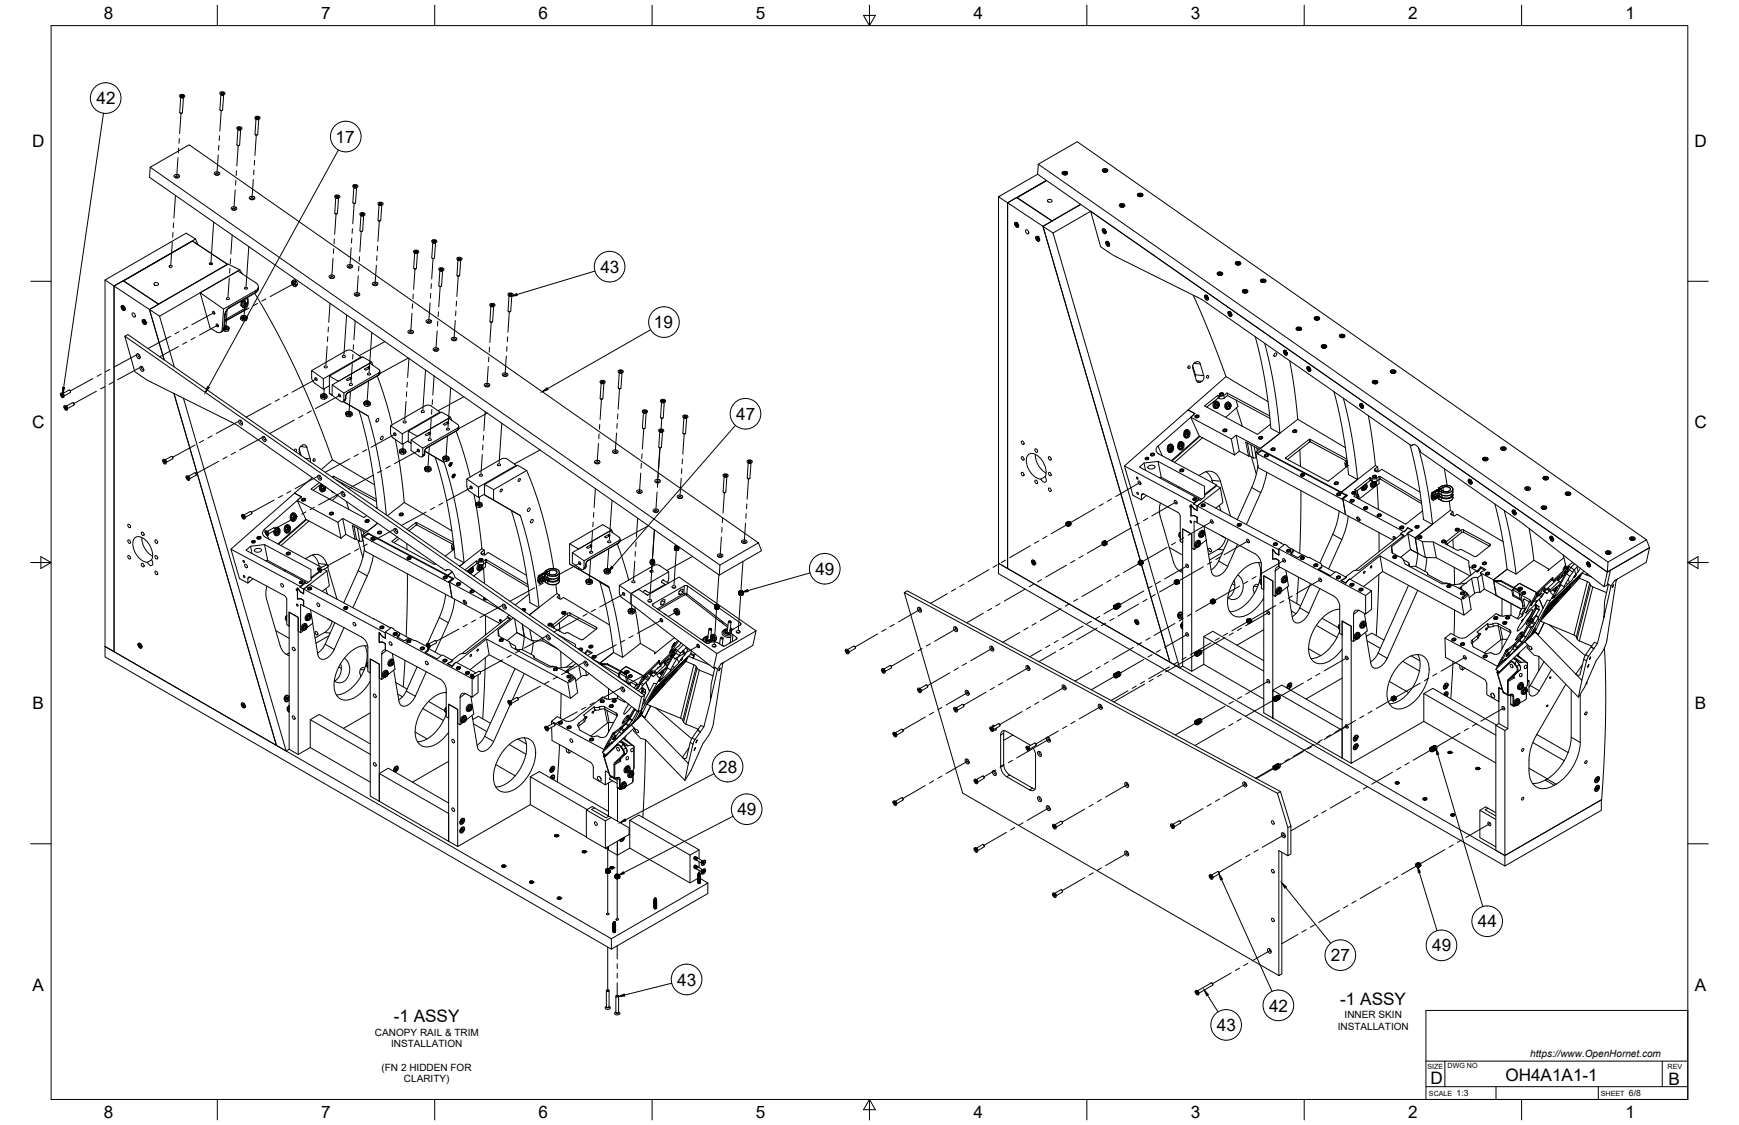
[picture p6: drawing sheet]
<svg xmlns="http://www.w3.org/2000/svg" width="864mm" height="559mm" viewBox="0 0 864 559" stroke-linecap="round" stroke-linejoin="round" font-family="sans-serif">
<defs><g id="words">
<g font-size="8.5">
<text x="52" y="9">8</text>
<text x="160" y="9">7</text>
<text x="267" y="9">6</text>
<text x="375" y="9">5</text>
<text x="483" y="9">4</text>
<text x="591" y="9">3</text>
<text x="699" y="9">2</text>
<text x="807" y="9">1</text>
<text x="48" y="52">42</text>
<text x="167" y="71">17</text>
<text x="16" y="73">D</text>
<text x="841" y="73">D</text>
<text x="298" y="135">43</text>
<text x="325" y="163">19</text>
<text x="366" y="209">47</text>
<text x="16" y="213">C</text>
<text x="841" y="213">C</text>
<text x="405" y="286">49</text>
<text x="16" y="352">B</text>
<text x="842" y="352">B</text>
<text x="357" y="384">28</text>
<text x="366" y="405">49</text>
<text x="734" y="461">44</text>
<text x="711" y="473">49</text>
<text x="661" y="477">27</text>
<text x="336" y="490">43</text>
<text x="16" y="492">A</text>
<text x="842" y="492">A</text>
<text x="630" y="502">42</text>
<text x="666" y="499">-1 ASSY</text>
<text x="196" y="508">-1 ASSY</text>
<text x="604" y="512">43</text>
<text x="710" y="538">D</text>
<text x="748" y="537">OH4A1A1-1</text>
<text x="829" y="539">B</text>
<text x="52" y="555">8</text>
<text x="160" y="555">7</text>
<text x="267" y="555">6</text>
<text x="375" y="555">5</text>
<text x="483" y="556">4</text>
<text x="591" y="555">3</text>
<text x="699" y="556">2</text>
<text x="807" y="556">1</text>
</g>
<g font-size="5">
<text x="668" y="506">INNER SKIN</text>
<text x="186" y="514">CANOPY RAIL &amp; TRIM</text>
<text x="664" y="512">INSTALLATION</text>
<text x="194" y="520">INSTALLATION</text>
<text x="760" y="525">https://www.OpenHornet.com</text>
<text x="189" y="532">(FN 2 HIDDEN FOR</text>
<text x="201" y="538">CLARITY)</text>
</g>
<g font-size="4.3">
<text x="723" y="544">1:3</text>
<text x="809" y="544">6/8</text>
</g>
<g font-size="3.5">
<text x="709" y="531">SIZE</text>
<text x="719" y="530">DWG NO</text>
<text x="828" y="531">REV</text>
<text x="710" y="544">SCALE</text>
<text x="795" y="544">SHEET</text>
</g>
</g></defs>
<!-- layer: Visible -->
<g fill="none" stroke="#000" stroke-width=".5">
<path d="M89 47a1.2 1.2 0 0 1 2 0 1.2 1.2 0 0 1 0 1 1.3 1.3 0 0 1-2-1zM89 56h1M90 47v1M90 48v1M90 47v1l1-1M90 48h1M90 47h1M90 47h.1M90 48h.1M90 48l1 1M91 47v1M91 48h.1"/>
<path d="M91 47h.1M91 48h-1l-1 8h1h1M91 48v8M109 46a1.2 1.2 0 0 1 2-1 1.2 1.2 0 0 1 0 2 1.3 1.3 0 0 1-2-1zM109 55h1M110 46v1M110 47h1v8h-1l-1-1zM110 47h1M110 47h.1M110 46h1M110 46h.1M111 46h.1"/>
<path d="M111 46v1M111 46l-1 1v-1M111 47h.1M127 58a1.2 1.2 0 0 1 1 0 1.2 1.2 0 0 1 1 1 1.3 1.3 0 0 1-2-1zM127 58v1M127 59h1M127 59h.1M127 58l1 1v-1M127 58h1M127 58h.1M128 58v1M128 58h1"/>
<path d="M128 58h.1M128 59h.1M128 59v8h-1v-8h1M118 63a1.2 1.2 0 0 1 1 0 1.2 1.2 0 0 1 1 1 1.3 1.3 0 0 1-2-1zM118 72h1M118 64v8h1l1-8M118 63v1M118 64h.1M118 64h1M118 63h1M118 63h.1M118 63l1 1v-1"/>
<path d="M119 64h-1M119 63v1M119 63l1 1M119 63h.1M119 64h.1M119 64h-1l1 1M127 67h1M128 67h.1M75 83l19-11 283 198-19 11zM75 83l-1 5 283 198M87 87a1.3 1.3 0 0 1 1 0 1.3 1.3 0 0 1 1 1 1.4 1.4 0 0 1-2 0 1.4 1.4 0 0 1 0-1zM87 88a.7 .7 0 0 1 1-1 .7 .7 0 0 1 0 1"/>
<path d="M106 86a1.3 1.3 0 0 1 2-1 1.3 1.3 0 0 1 1 2 1.4 1.4 0 0 1-2 0 1.4 1.4 0 0 1-1-1zM107 87a.7 .7 0 0 1 1-1 .7 .7 0 0 1 0 1M124 98a1.3 1.3 0 0 1 2-1 1.3 1.3 0 0 1 0 2 1.4 1.4 0 0 1-1 0 1.4 1.4 0 0 1-1-1zM125 99h-1a.7 .7 0 0 1 1-1 .7 .7 0 0 1 1 1h-1M166 97a1.2 1.2 0 0 1 2 0 1.2 1.2 0 0 1 0 1 1.3 1.3 0 0 1-2-1zM167 97v1M167 98h1M167 97v1l1-1M167 98h.1M167 97h1M167 97h.1M168 97v1"/>
<path d="M168 98v1M168 97h.1M168 98h.1M168 98v8h-1h-1l1-8h1M175 92a1.2 1.2 0 0 1 2 0 1.2 1.2 0 0 1 0 1 1.3 1.3 0 0 1-2-1zM176 92v1v-1M176 93h1v8h-1h-1zM176 93h1M176 93h.1M176 92h.1M176 92v1l1-1M176 92h1"/>
<path d="M176 92v1M177 92h.1M177 92v1M177 93h.1M505 98h.1M505 98l15-8-15 8 17 12 15-9M515 87l-19 11 4 3v181l81 47-14-49M516 82l-1 5 283 197 2-1-2 8h-1M516 82l19-12 283 198-19 11zM520 90l-20 11v181l-4-2v-182M520 99a1.1 1.1 0 0 1 2 0 1.1 1.1 0 0 1 0 2 1.1 1.1 0 0 1-2-1zM528 86a1.3 1.3 0 0 1 1-1 1.3 1.3 0 0 1 1 2 1.4 1.4 0 0 1-2 0 1.4 1.4 0 0 1 0-1z"/>
<path d="M528 86a1.2 1.2 0 0 1 1-1 1.2 1.2 0 0 1 1 2 1.3 1.3 0 0 1-2-1zM528 87h1M528 86h1M528 86h.1M529 86h.1M548 84a1.3 1.3 0 0 1 1 0 1.3 1.3 0 0 1 1 1 1.4 1.4 0 0 1-2 0 1.4 1.4 0 0 1 0-1zM548 84a1.2 1.2 0 0 1 1 0 1.2 1.2 0 0 1 1 1 1.3 1.3 0 0 1-2-1zM548 85h.1M548 85h1M548 84h1M548 84h.1M548 84v1"/>
<path d="M548 84l1 1v-1M549 84l-1 1M549 84v1M549 85h.1M549 84h.1M549 85v1M565 96a1.3 1.3 0 0 1 2 0 1.3 1.3 0 0 1 0 1 1.4 1.4 0 0 1-1 1 1.4 1.4 0 0 1-1-2zM565 96a1.2 1.2 0 0 1 2 0 1.2 1.2 0 0 1 0 1 1.3 1.3 0 0 1-2-1zM565 97h1M566 97v1M566 98h.1M566 98h1"/>
<path d="M566 97h.1M566 96v1l1-1M566 96v1M566 96h.1M566 96l-1 1M567 97h.1M567 96l-1 1M567 96h.1M567 98h.1M567 96v1h-1M97 119l-5-3-40 23 5 3M115 103a1.3 1.3 0 0 1 2 0 1.3 1.3 0 0 1 0 1 1.4 1.4 0 0 1-1 0 1.4 1.4 0 0 1-1-1z"/>
<path d="M116 104a.7 .7 0 0 1 0-1 .7 .7 0 0 1 1 1M166 106h1M175 101h1M176 101h.1M179 106a1.2 1.2 0 0 1 1 0 1.2 1.2 0 0 1 1 1 1.3 1.3 0 0 1-2-1zM179 115h1M179 107v8M179 107h1h-1M179 107h.1M179 106l1 1v-1M179 107h1M179 106h1"/>
<path d="M179 106h.1M180 106v1v-1M180 115h.1M180 106v1M180 106h.1M180 107h.1M180 106h1M181 107l-1 8h-1v-1M181 107h-1M188 101a1.2 1.2 0 0 1 1-1 1.2 1.2 0 0 1 1 2 1.3 1.3 0 0 1-2-1zM188 110h1M188 102v7v1l1-1"/>
<path d="M188 102h1zM188 102h.1M188 102h1M188 101h1M188 101h.1M188 101v1M189 101v1M189 101h.1M189 101h1M190 102h-1M190 102l-1 7M190 101v1"/>
<path d="M214 119a1.2 1.2 0 0 1 2 0 1.2 1.2 0 0 1 1 1 1.6 1.6 0 0 1-3-1zM215 120h.1M215 119l1 1M215 119h.1M215 119v1M216 120h.1M216 119v1M500 101l5-3 17 12-4 2zM504 111a1.4 1.4 0 0 1 2 0 1.4 1.4 0 0 1-1 2l-1-1zM504 111a1.3 1.3 0 0 1 2 0 1.3 1.3 0 0 1-1 2 1.6 1.6 0 0 1-1-2zM504 111l1 1M504 111h.1"/>
<path d="M505 112h.1M505 111h-1M505 111v1M505 111h.1M506 112h.1M510 114a1 1 0 0 1 1 1 1 1 0 0 1-1 1l-1-1zM515 117a1.4 1.4 0 0 1 1 1 1.4 1.4 0 0 1 0 2l-1-1zM515 117a1.3 1.3 0 0 1 1 1 1.3 1.3 0 0 1 0 2 1.6 1.6 0 0 1-1-3zM515 118v1M515 118h1M515 118h.1M515 119h1h-1"/>
<path d="M515 119h.1M515 118l1 1M516 118h.1M516 119h.1M516 119h-1M516 118v1M518 112l48 166M518 112l5 4M523 110h-1M523 116l63 216 1-1M537 102l-19 10M542 105l-19 11"/>
<path d="M548 114a1.5 1.5 0 0 1 1 1 1.5 1.5 0 0 1 0 1 1.8 1.8 0 0 1-1-2zM548 114a1.4 1.4 0 0 1 1 1 1.4 1.4 0 0 1 0 1 1.6 1.6 0 0 1-1-2zM548 115h.1M548 115h1M548 115v1M548 114v1M548 114l1 1-1 1M548 114h1M549 114h-1M549 115h-1M549 114h.1M549 115h.1"/>
<path d="M549 120a1.5 1.5 0 0 1 2 1 1.5 1.5 0 0 1-1 1 1.8 1.8 0 0 1-1-2zM549 120a1.4 1.4 0 0 1 2 1 1.4 1.4 0 0 1-1 1 1.6 1.6 0 0 1-1-2zM556 102a1.3 1.3 0 0 1 2-1 1.3 1.3 0 0 1 0 2 1.4 1.4 0 0 1-1 0 1.4 1.4 0 0 1-1-1zM556 102a1.2 1.2 0 0 1 2-1 1.2 1.2 0 0 1 0 2 1.3 1.3 0 0 1-2-1zM557 103h.1M557 103h1M557 102h.1M557 102h1M558 102h.1M558 102h-1M52 139v182l5 3v-182M61 140h.1"/>
<path d="M61 139l35-19 17 11-34 20zM98 122l-1-3-40 23M104 131h1M113 131l-17-11-35 20M119 134l1 2M119 134l-40 23M119 134l-6-3-39 23M145 140v1M145 139v1M145 139l1 1M145 139h2l1 1v1l-1 1M146 140h1"/>
<path d="M146 140l1 1M146 140h-1M147 140h.1M164 137a1.3 1.3 0 0 1 1 0 1.3 1.3 0 0 1 1 1 1.4 1.4 0 0 1-2 0 1.4 1.4 0 0 1 0-1zM164 138a.7 .7 0 0 1 1-1 .7 .7 0 0 1 0 1M173 132a1.3 1.3 0 0 1 1-1 1.3 1.3 0 0 1 1 2 1.4 1.4 0 0 1-2 0 1.4 1.4 0 0 1 0-1zM173 133a.7 .7 0 0 1 1-1 .7 .7 0 0 1 0 1M205 125a1.2 1.2 0 0 1 2-1 1.2 1.2 0 0 1 1 2 1.6 1.6 0 0 1-3-1zM206 133l1 1M206 125h.1M206 126l-1 7 1 1 1-1v-7h-1M206 126h1"/>
<path d="M206 125l1 1M206 125h1M207 125h.1M215 128h.1M215 121h1v7h-1h-1zM215 121h1M215 120h1M218 133a1.2 1.2 0 0 1 1 0 1.2 1.2 0 0 1 1 1 1.3 1.3 0 0 1-2-1zM218 134v8h1M219 134l1 1h-1M219 134h.1M219 134h1"/>
<path d="M219 133h.1M219 133v1M219 133v1l1-1M220 134h-1M220 133v1M220 133h-1M220 133h.1M220 134h.1M220 135l-1 7M227 128a1.2 1.2 0 0 1 1 0 1.2 1.2 0 0 1 1 1 1.3 1.3 0 0 1-2-1zM227 137h.1M227 137h1"/>
<path d="M227 129v8h1M228 129h1h-1M228 129h.1M228 128v1l1-1M228 129h1M228 128h.1M228 128h-1M228 128v1M229 129h-1M229 128h.1M229 128h-1M229 129h.1"/>
<path d="M229 129l-1 8M229 128v1M549 121l1 1M549 121h1M550 121h.1M550 121h-1M550 122h.1M550 121h1M550 121v1M550 120h.1M550 120h1M551 121h-1"/>
<path d="M551 120h.1M551 121l-1 1M551 121v1M551 121h.1M605 135a1.3 1.3 0 0 1 1 0 1.3 1.3 0 0 1 1 2 1.4 1.4 0 0 1-2 0 1.4 1.4 0 0 1 0-2zM605 136a1.2 1.2 0 0 1 1-1 1.2 1.2 0 0 1 1 2 1.3 1.3 0 0 1-2-1zM605 137h.1M605 137h1M605 136h.1M605 136h1M605 135l1 1M605 135v1"/>
<path d="M606 136h.1M614 130a1.3 1.3 0 0 1 1 0 1.3 1.3 0 0 1 1 1 1.4 1.4 0 0 1-2 1 1.4 1.4 0 0 1 0-2zM614 130a1.2 1.2 0 0 1 1 0 1.2 1.2 0 0 1 1 1 1.3 1.3 0 0 1-2-1zM614 131h.1M614 132h1M614 130l1 1v-1M614 131h1M614 130h1M614 130h.1M614 130v1M615 130v1M615 131h.1"/>
<path d="M615 130h.1M615 132h.1M615 130h1M616 131h.1M616 131h-1M626 139a1.3 1.3 0 0 1 2 0 1.3 1.3 0 0 1 0 1 1.4 1.4 0 0 1-1 0 1.4 1.4 0 0 1-1-1zM626 139a1.2 1.2 0 0 1 2 0 1.2 1.2 0 0 1 0 1 1.3 1.3 0 0 1-2-1zM627 139v1M627 140h.1M627 140h1M627 139h1M627 139h.1"/>
<path d="M627 139v1l1-1M628 139v1M628 139h.1M628 140h.1M57 142l4-3 18 12-5 3zM57 142v182l80 46-51-175 51 175 5 3M60 152a1.4 1.4 0 0 1 2 1 1.4 1.4 0 0 1-1 1l-1-1zM60 152a1.3 1.3 0 0 1 2 1 1.3 1.3 0 0 1 0 1 1.6 1.6 0 0 1-2-2zM61 153v1M61 153h.1M61 154h.1M61 152l1 1"/>
<path d="M61 152v1M61 152h.1M61 152h1M62 153h-1M62 153h.1M62 154h-1M66 155v1a1 1 0 0 1 1 0 1 1 0 0 1-1 1v-1zM71 159a1.4 1.4 0 0 1 1 1 1.4 1.4 0 0 1 0 1l-1-1zM71 159a1.3 1.3 0 0 1 1 1 1.3 1.3 0 0 1 0 1 1.6 1.6 0 0 1-1-2zM71 160v1M71 159h.1M71 159v1"/>
<path d="M71 160h1M71 160h.1M72 160h-1M72 159v1M72 159l-1 1M72 159h-1M72 159h.1M72 160v1M72 160h.1M72 160h1M74 154l8 25M74 154l5 3"/>
<path d="M76 141h1a1.1 1.1 0 0 1 1-1 1.1 1.1 0 0 1 0 2 1.1 1.1 0 0 1-1 0zM79 151h.1M79 157l8 25M99 145l12 9-1 9v2h-2l-4-2zM99 145l19-10 9 6a2 2 0 0 1 1 1 2 2 0 0 1-1 2l-16 10M106 155h1v1h-1zM112 156h.1M114 153h.1M120 152h.1M120 157v1M120 150h.1M120 151v1"/>
<path d="M120 158l1 1M120 158l2 1M120 152l1 1M121 159h.1M121 150h-1v1M121 150v-1l1 1M121 150l-1 1M121 150h1M121 158v-1l1 1M121 157h-1M121 157h1M121 158h.1"/>
<path d="M121 152h1M121 149l-1 1v2l1 1M121 150v1v1M122 159h-1M122 159h.1M122 150v1M122 157l1 1M122 151v1l-1 1M122 151a1.1 1.1 0 0 1 0 1 1.1 1.1 0 0 1-2 0M123 158l-1 1M123 158l-1 1h-2v-1M123 158h.1"/>
<path d="M123 148h.1M123 148v1M123 148v3l-1 3-10 6M126 146l11 18 10 20 9 20 9 24M128 143l-1 2-14 9-1 2-1 7-1 2M145 141l1 1h1M146 140v1M147 140v1M147 141v1M148 141l-1 1M176 146a1.3 1.3 0 0 1 2-1 1.3 1.3 0 0 1 0 2 1.4 1.4 0 0 1-1 0 1.4 1.4 0 0 1-1-1zM177 147a.7 .7 0 0 1 0-1 .7 .7 0 0 1 1 1"/>
<path d="M185 141a1.3 1.3 0 0 1 2-1 1.3 1.3 0 0 1 0 2 1.4 1.4 0 0 1-1 0 1.4 1.4 0 0 1-1-1zM186 142a.7 .7 0 0 1 0-1 .7 .7 0 0 1 1 1M212 159a1.3 1.3 0 0 1 1 0 1.3 1.3 0 0 1 1 1 1.4 1.4 0 0 1-2 0 1.4 1.4 0 0 1 0-1zM218 142h.1M218 142h1M219 142h.1M243 151a1.2 1.2 0 0 1 2 0 1.2 1.2 0 0 1 0 1 1.3 1.3 0 0 1-2-1zM244 160h.1M244 152l-1 8h1h1v-8M244 151v1M244 152h1zM244 152h.1"/>
<path d="M244 152h1M244 151h.1M244 151v1l1-1M244 151h1M245 151l-1 1M245 151h.1M245 151v1M245 152h.1M252 146a1.2 1.2 0 0 1 2-1 1.2 1.2 0 0 1 0 2 1.3 1.3 0 0 1-2-1zM253 155h.1M253 146v1M253 147l-1 7 1 1 1-1v-7"/>
<path d="M253 146h1M253 147h.1M253 147h1M253 146h.1M254 146h-1M254 147h-1h1M254 146v1M254 146h.1M254 147h.1M593 147l8 18 8 22M598 147a1.5 1.5 0 0 1 2 0 1.5 1.5 0 0 1 0 2 1.8 1.8 0 0 1-2-2zM598 147a1.4 1.4 0 0 1 2 0 1.4 1.4 0 0 1-1 2 1.6 1.6 0 0 1-1-2z"/>
<path d="M599 148h.1M599 147v1M599 147l1 1M599 147h.1M599 147h1M600 147h.1M600 148h-1M600 148h.1M610 155a1.5 1.5 0 0 1 2 1 1.5 1.5 0 0 1-1 1 1.8 1.8 0 0 1-1-2zM610 155a1.4 1.4 0 0 1 1 1 1.4 1.4 0 0 1 0 1 1.6 1.6 0 0 1-1-2zM610 156l1 1M610 156h1"/>
<path d="M610 156h.1M611 155l-1 1M611 157h.1M611 156v1M611 156h.1M611 155v1M611 155h.1M612 156h.1M617 144a1.3 1.3 0 0 1 2 0 1.3 1.3 0 0 1 0 1 1.4 1.4 0 0 1-1 1 1.4 1.4 0 0 1-1-2zM617 144a1.2 1.2 0 0 1 2 0 1.2 1.2 0 0 1 0 1 1.3 1.3 0 0 1-2-1zM618 144v1M618 145h.1"/>
<path d="M618 144v1l1-1M618 145h1M618 144h1M618 144h.1M618 145l1 1M619 144v1M619 145h.1M619 144h.1M653 158a1.3 1.3 0 0 1 1-1 1.3 1.3 0 0 1 1 2 1.4 1.4 0 0 1-1 0 1.4 1.4 0 0 1-1-1zM653 158a1.2 1.2 0 0 1 1-1 1.2 1.2 0 0 1 1 2 1.3 1.3 0 0 1-2-1zM653 159h.1M653 158h1"/>
<path d="M653 159h1M653 158v1M654 158v1v-1M654 158h-1M654 159h.1M654 158h.1M654 158v1M654 158h1M655 159h-1M62 167l2-1 256 179M68 176a1.5 1.5 0 0 1 1 1 1.5 1.5 0 0 1 0 1 1.8 1.8 0 0 1-1-2zM69 176a.6 .6 0 0 0 0 1 .6 .6 0 0 0 1 0"/>
<path d="M72 161h.1M72 161h-1M72 160l-1 1M73 160h.1M108 161v1zM110 165h.1M111 163h.1M112 164v1M112 163h1M112 162h-1M112 162h1M112 163h.1"/>
<path d="M113 164h-1M113 164h.1M113 164l-2-1 1 1M113 162l1 1M114 163l-1 1M114 163l-1 1h-2M179 178l-4-4h-2l-18 10M179 177l-18 11v5M185 180l-5-3-16 10v8l1 1-1-1M203 164a1.3 1.3 0 0 1 1 0 1.3 1.3 0 0 1 1 1 1.4 1.4 0 0 1-2 1 1.4 1.4 0 0 1 0-2zM204 166l-1-1a.7 .7 0 0 1 1 0 .7 .7 0 0 1 1 1h-1M213 160h-1a.7 .7 0 0 1 1 0 .7 .7 0 0 1 1 0h-1"/>
<path d="M215 173a1.3 1.3 0 0 1 2 0 1.3 1.3 0 0 1 0 1 1.4 1.4 0 0 1-1 0 1.4 1.4 0 0 1-1-1zM216 174a.7 .7 0 0 1 0-1 .7 .7 0 0 1 1 1M224 168a1.3 1.3 0 0 1 2-1 1.3 1.3 0 0 1 0 2 1.4 1.4 0 0 1-1 0 1.4 1.4 0 0 1-1-1zM225 169a.7 .7 0 0 1 0-1 .7 .7 0 0 1 1 1M623 167l5 22 3 24 5 2-10 8-12-7-3 2M628 170l4 20 4 25M633 176l1-1a1 1 0 0 1 0 2 .8 .8 0 0 1-1 0zM638 174a1.5 1.5 0 0 1 1 1 1.5 1.5 0 0 1 0 1 1.8 1.8 0 0 1-1-2zM638 174a1.4 1.4 0 0 1 1 1 1.4 1.4 0 0 1 0 1 1.6 1.6 0 0 1-1-2zM638 175v1M638 175h.1M638 176h.1"/>
<path d="M638 175l1 1h-1M638 174h1M638 176h1M639 175l-1 1M639 175h-1M639 174h.1M639 175h.1M640 179l4 29M644 163a1.3 1.3 0 0 1 1-1 1.3 1.3 0 0 1 1 2 1.4 1.4 0 0 1-1 0 1.4 1.4 0 0 1-1-1zM644 163a1.2 1.2 0 0 1 1-1 1.2 1.2 0 0 1 1 2 1.3 1.3 0 0 1-2-1zM644 164h1M645 164h.1"/>
<path d="M645 163v1M645 163v1v-1M645 163h.1M645 163h-1M645 163h1M646 164h-1M646 163l-1 1M656 172a1.3 1.3 0 0 1 2-1 1.3 1.3 0 0 1 1 2 1.4 1.4 0 0 1-2 0 1.4 1.4 0 0 1-1-1zM656 172a1.2 1.2 0 0 1 2-1 1.2 1.2 0 0 1 0 2 1.3 1.3 0 0 1-2-1zM657 172h.1M657 173h.1M657 173h1"/>
<path d="M657 172l1 1M657 172h1M658 172h-1M658 172h.1M658 172v1M658 173h.1M665 166a1.3 1.3 0 0 1 2 0 1.3 1.3 0 0 1 0 2 1.4 1.4 0 0 1-1 0 1.4 1.4 0 0 1-1-2zM665 167a1.2 1.2 0 0 1 2-1 1.2 1.2 0 0 1 0 1 1.3 1.3 0 0 1-2 0zM666 167h.1M666 168h.1M666 168h1M666 166v1h1"/>
<path d="M666 167h1M666 166l1 1M666 166h.1M666 166v1M667 167h.1M667 168h.1M667 166v1M30 195a1.4 1.4 0 0 1 2 1 1.4 1.4 0 0 1-1 2 1.6 1.6 0 0 1-1-3zM30 196l1 1M30 196h1M30 196h.1M31 196h-1"/>
<path d="M31 196h.1M31 197h.1M31 196v1M31 196l1 1 3-2v-1h-1l-3 1 1 2M35 194h.1M35 194v1M35 195h.1M70 182a1.5 1.5 0 0 1 1 1 1.5 1.5 0 0 1 0 1 1.8 1.8 0 0 1-1-2zM71 182a.7 .7 0 0 0-1 1 .6 .6 0 0 0 1 0M91 198l51 175M157 188v1zM159 196l1 2h2v-1"/>
<path d="M160 197h.1M160 197v1M160 196h-1l1 1M160 196a.8 .8 0 0 0-1 1 .8 .8 0 0 0 1 0M160 197l1-1v1M160 197l1 1M161 197h.1M161 188l-6-4v4l1 2 5 3 3-1M161 196h-1M161 196h1M161 198h.1M162 197l-1 1"/>
<path d="M162 197h-2M162 196v1M162 197h.1M165 191l19-11 4 4v1l-17 10v4a.9 .9 0 0 1-1 1 .9 .9 0 0 1-1-1l-4-3v-5l6 4M168 196h1v1h-1zM172 198h.1M172 198l-2 2M173 195l-1 1v2M173 195h.1M174 187l1 1-2 1h-1l2-2v1M181 200v1l1 1h1l1-1M181 199v1"/>
<path d="M183 199h-2M183 199l1 1M183 182l1 1-2 1-1-1 2-1v1M184 200v1M184 200l-1 1M185 182v-2l-17 9-4-2M187 187l5 13 3 11M188 186l-15 9M189 184l-1 2M241 191a1.3 1.3 0 0 1 1-1 1.3 1.3 0 0 1 1 2 1.4 1.4 0 0 1-2 0 1.4 1.4 0 0 1 0-1zM241 192a.7 .7 0 0 1 1-1 .7 .7 0 0 1 0 1M250 186a1.3 1.3 0 0 1 1-1 1.3 1.3 0 0 1 1 2 1.4 1.4 0 0 1-2 0 1.4 1.4 0 0 1 0-1z"/>
<path d="M250 187a.7 .7 0 0 1 1-1 .7 .7 0 0 1 0 1M298 189a1.2 1.2 0 0 1 2 0 1.2 1.2 0 0 1 0 1 1.3 1.3 0 0 1-2-1zM298 198h1M299 189v1M299 190h1l-1 8h-1zM299 190h.1M299 190h1M299 190v1M299 189h.1M299 189v1l1-1M299 189h1M299 190l1 1"/>
<path d="M300 189v1M300 189h.1M300 190h.1M307 184a1.2 1.2 0 0 1 2 0 1.2 1.2 0 0 1 0 1 1.3 1.3 0 0 1-2-1zM307 193h1M308 184v1M308 185h1l-1 8h-1zM308 185h1M308 184v1l1-1M308 185h.1M308 184h.1M308 193h.1"/>
<path d="M309 185h.1M309 184h.1M309 184h-1M309 184v1M328 199a1.2 1.2 0 0 1 2-1 1.2 1.2 0 0 1 0 2 1.3 1.3 0 0 1-2-1zM329 199v1M329 200h1M329 199h1M329 200h.1M329 199h.1M330 199h.1M330 199h-1"/>
<path d="M330 199v1M330 200h.1M592 182l2 5M596 181a2.2 2.2 0 0 0-3-1 2.2 2.2 0 0 0-1 3l2 6a2.2 2.2 0 0 0 3 1 2.2 2.2 0 0 0 1-3l-2-6M603 200a1.6 1.6 0 0 1 2 1 1.6 1.6 0 0 1-2 1v-1zM604 199a1.9 1.9 0 0 0-2 2 1.9 1.9 0 0 0 2 2M605 196v2M607 196h-1M609 195l1 1M610 200h.1M610 200a1.9 1.9 0 0 0-2 2 1.9 1.9 0 0 0 2 1M614 199l1 3-6 5"/>
<path d="M630 199l-21-12-19 17 3 1-2 2M649 182a1.5 1.5 0 0 1 2 1 1.5 1.5 0 0 1-1 2 1.8 1.8 0 0 1-1-3zM649 182a1.4 1.4 0 0 1 2 1 1.4 1.4 0 0 1-1 2 1.6 1.6 0 0 1-1-3zM649 183l1 1M649 183h1M649 183h.1M650 184h.1M650 183h.1M650 182v1M650 183l1 1M650 183v1M650 182h.1"/>
<path d="M651 184h-1M651 183v1M651 183h.1M651 184h.1M662 195l5 20 3 21 4 2-8 6-40-21-2 2M667 198l4 18 3 22M682 189a1.3 1.3 0 0 1 1 0 1.3 1.3 0 0 1 1 1 1.4 1.4 0 0 1-2 1 1.4 1.4 0 0 1 0-2zM682 189a1.2 1.2 0 0 1 1 0 1.2 1.2 0 0 1 1 1 1.3 1.3 0 0 1-2-1zM682 189v1M682 190l1 1M682 190h.1M682 189h.1"/>
<path d="M682 189l1 1v-1M682 190h1M682 189h1M683 189v1M683 190h.1M683 189h.1M691 184a1.3 1.3 0 0 1 1 0 1.3 1.3 0 0 1 1 1 1.4 1.4 0 0 1-2 0 1.4 1.4 0 0 1 0-1zM691 184a1.2 1.2 0 0 1 1 0 1.2 1.2 0 0 1 1 1 1.3 1.3 0 0 1-2-1zM691 185h1M691 184l1 1v-1M691 185h.1M691 184h1"/>
<path d="M691 184h.1M691 184v1M692 184v1M692 185h.1M692 184h1M692 184h.1M693 184l-1 1M32 201a1.4 1.4 0 0 1 1 1 1.4 1.4 0 0 1 0 2 1.6 1.6 0 0 1-1-3zM32 202v1M32 202l1 1M32 202h.1M33 202h-1"/>
<path d="M33 203h-1M33 202l-1 1M33 203h.1M33 202h.1M33 202l1 1 3-2-1-1-3 2M33 202v1M33 202l1 1M36 200l1 1M119 209a1.5 1.5 0 0 1 1 1 1.5 1.5 0 0 1 0 1 1.8 1.8 0 0 1-1-2zM120 209a.7 .7 0 0 0-1 1 .6 .6 0 0 0 1 0M130 217a1.5 1.5 0 0 1 2 1 1.5 1.5 0 0 1 0 1 1.8 1.8 0 0 1-2-2zM131 217a.6 .6 0 0 0 0 1 .6 .6 0 0 0 1 0"/>
<path d="M172 205v2h1h1l1-1M172 206h2M172 206v1M172 205v1M172 205a1.2 1.2 0 0 0 1 1 1.2 1.2 0 0 0 1 0M174 206l-1-1v1M174 204l-2 1M174 204l1 1M174 206v1M174 206h.1M175 205l-1 1M175 205v1"/>
<path d="M175 206h-1M178 204l5 3 2 6 4 20 3 23M181 200v1M181 200l1 1M181 201h1M181 201h.1M182 200h1M182 201h1M182 200h.1M183 201v1M183 207l-13-8 8 5 5 21 4 28M183 201h.1"/>
<path d="M183 201h-1M184 201h-1M187 208h1a.8 .8 0 0 1 0 1 .8 .8 0 0 1-1 0zM189 217h1a.8 .8 0 0 1 0 1 .8 .8 0 0 1-1 0zM196 215h1v1h-1zM196 218l3 13 2 19M200 215l-6-4v4l1 2 5 4 3-2M203 214l16-9 5 2-17 10zM203 214v5l1 1-1-1M204 219l19-11 5 3-1 2-17 10v3a.9 .9 0 0 1-1 1 .9 .9 0 0 1-1 0l-4-3v-5l6 4M213 215h1l-2 1h-1l2-1v1M218 205l-4-4h-2l-18 10"/>
<path d="M218 205l-18 10v6M222 210h1l-2 1h-1l2-1v1M224 207v2M227 214l6 23M228 213l-1 1-15 9M228 212v1M319 204a1.2 1.2 0 0 1 2-1 1.2 1.2 0 0 1 0 2 1.3 1.3 0 0 1-2-1zM319 213h1M320 204v1M320 205h1l-1 8-1-1zM320 205h1M320 205h.1"/>
<path d="M320 204h1M320 204h.1M320 204v1l1-1M321 204v1M321 204h.1M321 205h.1M327 213a1.2 1.2 0 0 1 2 0 1.2 1.2 0 0 1 0 1 1.3 1.3 0 0 1-2-1zM328 215l-1 7h1h1M328 215h1zM328 214h.1M328 213v1M328 213v1h1"/>
<path d="M328 214h1M328 213l1 1M328 213h.1M328 207l1 1v-1l1-7h-1l-1 7M328 208h.1M328 208h1M329 214h.1M329 213v1M329 215l-1 7M329 208h.1M339 207a1.2 1.2 0 0 1 2-1 1.2 1.2 0 0 1 0 2 1.3 1.3 0 0 1-2-1zM339 215h.1"/>
<path d="M339 215h1M340 208l-1 7h1l1-7M340 207h.1M340 208h1zM340 207h1M340 206v1M340 206l1 1M341 207h.1M507 219h1a.9 .9 0 0 1 1 1 .9 .9 0 0 1-1 1zM585 220a1.8 1.8 0 0 1 3 2 1.8 1.8 0 0 1-3 1v-2zM586 219v1M586 219l1 1"/>
<path d="M588 214a1.5 1.5 0 0 1 2 1 1.5 1.5 0 0 1 0 2 1.5 1.5 0 0 1-2-1M588 217h1M588 214a1.8 1.8 0 0 1 3 2 1.8 1.8 0 0 1-3 1v-2zM589 214h.1M589 216h.1M589 216h1M589 213l1 1M589 215h1M590 215h.1M590 215l-1 1M590 217l-1 1M590 215h-1"/>
<path d="M590 216h.1M590 215v1M591 207l20 11 2 8-17-9zM595 207h-1M596 217l-14 12M597 217l-14 13M599 202l6-4h2l3-2 21 12M604 201h.1M604 201l1 1M604 201h1M604 202h.1M605 200l-1 1"/>
<path d="M605 200v1M605 202h.1M605 202h-1M605 201h.1M605 201v1M605 201h-1M609 214h-1M609 200a1.6 1.6 0 0 1 2 2 1.6 1.6 0 0 1-2 1v-2zM610 202h.1M610 201h.1M610 201v1M610 202h1"/>
<path d="M610 201h1M611 202h.1M611 201h.1M614 216l1 8M614 203l3 9M626 218v-1v1M631 207l-22-12-2 2-2-1-7 6 26 14 7-5M643 215v-1v1M675 200a1.5 1.5 0 0 1 2 1 1.5 1.5 0 0 1 0 2 1.8 1.8 0 0 1-2-3zM676 200a1.4 1.4 0 0 1 1 1 1.4 1.4 0 0 1 0 2 1.6 1.6 0 0 1-1-3zM676 201v1M676 201h.1"/>
<path d="M676 202h.1M676 201l1 1h-1M676 201h1M677 202h-1M677 201h.1M677 202h.1M680 206l3 25M81 228a1.4 1.4 0 0 1 1 1 1.4 1.4 0 0 1 0 2 1.6 1.6 0 0 1-1-3zM81 229l1 1M81 229h1M81 229h.1M82 229h-1"/>
<path d="M82 230h.1M82 229h.1M82 229v1M82 228l1 2 3-2v-1h-1l-3 1 1 2M85 227h.1M85 227l1 1M93 236a1.4 1.4 0 0 1 1 1 1.4 1.4 0 0 1 0 2 1.6 1.6 0 0 1-1-3zM93 237v1M93 237h.1M93 238h.1M93 237l1 1M93 237l1 1h-1"/>
<path d="M94 237l-1 1M94 238h-1M94 238h.1M97 235l-3 2v1M97 235v1l-3 2M97 235l1 1M97 236h.1M146 224v-1a.7 .7 0 0 1 1 1M149 223l1 3M149 226a3 3 0 0 1 1-5h1l1 1 2 7M155 237l-9 8 4 2-2 2M158 236a1.5 1.5 0 0 1 1 1 1.5 1.5 0 0 1 0 2 1.8 1.8 0 0 1-1-3z"/>
<path d="M159 240l-5 3 27 14 1-1M159 236a.6 .6 0 0 0 0 1 .6 .6 0 0 0 1 0M160 233l5-5 21 13M165 237h1l21 11M166 237v1M167 238l20 11M198 224l1 1v1l2-1 1-1M199 224v1M199 224l1 1M199 225h1M199 225h.1M199 223v1"/>
<path d="M200 224h.1M200 225h.1M200 223h-1M200 223l1 1M200 225v1M201 225h-1M201 224h1M201 224v1M202 224l-1 1M207 223l1 1v1l-1-1zM211 232v2h1h2v-1M211 225h.1"/>
<path d="M211 225l-1 2M211 224l10 6 6 24 3 26M211 224l5 3M211 233h1M211 233v1M211 232v1M211 232a.8 .8 0 0 0 0 1 .8 .8 0 0 0 1 0M212 223l-1 1v1M212 222v1M212 233l1-1v1M212 233l1 1M212 233h1"/>
<path d="M213 232h-2M213 232l1 1M213 232a.8 .8 0 0 1 1 0 .8 .8 0 0 1 0 1M213 234h.1M214 233l-1 1M214 233h-2M214 233h.1M220 227v2h1h2v-1M220 228h.1M220 228l2 1M220 228v1M220 227v1"/>
<path d="M221 230l-5-3 6 23 4 27 4 3-2 1 11-8M221 228l1-1v1M221 228h1M222 227h-2M222 227h1M222 229h.1M223 227l-1 1h-2M223 227v1M223 228l-1 1M223 231h.1M223 232h.1M223 231h1"/>
<path d="M223 230h1a.8 .8 0 0 1 0 1 .8 .8 0 0 1-1 0zM223 230l1 1M224 231h.1M224 230l-1 1M224 230v1M224 230h.1M225 237h.1M225 236v1M225 236h.1M225 236l1 1M225 236a.8 .8 0 0 1 1 1 .8 .8 0 0 1-1 0zM225 236h1"/>
<path d="M226 236h.1M226 237h-1M226 236v1M226 236l-1 1M256 232l-4-4h-2l-18 10M256 231l-18 11v5M262 234l4 11 4 13 5 24M262 234l-17 9v5l13 8 6 23 4 23M262 234l-5-3-16 10v5l13 8 6 22 3 23M295 229a1.3 1.3 0 0 1 2 0 1.3 1.3 0 0 1 1 1 1.4 1.4 0 0 1-2 0 1.4 1.4 0 0 1-1-1zM296 230a.7 .7 0 0 1 1-1 .7 .7 0 0 1 0 1M304 224a1.3 1.3 0 0 1 2-1 1.3 1.3 0 0 1 1 2 1.4 1.4 0 0 1-2 0 1.4 1.4 0 0 1-1-1z"/>
<path d="M305 225a.7 .7 0 0 1 1-1 .7 .7 0 0 1 0 1M325 239a1.3 1.3 0 0 1 2-1 1.3 1.3 0 0 1 1 2 1.4 1.4 0 0 1-2 0 1.4 1.4 0 0 1-1-1zM326 240a.7 .7 0 0 1 1-1 .7 .7 0 0 1 0 1M327 222h.1M327 222h1M328 222h.1M359 236a1.2 1.2 0 0 1 2-1 1.2 1.2 0 0 1 0 2 1.3 1.3 0 0 1-2-1zM360 236v1M360 237l-1 7 1 1v-1l1-7M360 237h1h-1M360 236h1M360 237h.1"/>
<path d="M360 237h1M360 236h.1M361 236h.1M361 236v1M361 237h.1M371 229a1.2 1.2 0 0 1 2-1 1.2 1.2 0 0 1 0 2 1.3 1.3 0 0 1-2-1zM371 238h.1M371 238h1M372 229v1M372 230l-1 7 1 1v-1l1-7M372 230h1zM372 229h1"/>
<path d="M372 230h.1M372 230h1M372 229h.1M373 229v1M373 229h.1M373 230h.1M507 235h1a.9 .9 0 0 1 1 0 .9 .9 0 0 1-1 1zM507 227h1a.9 .9 0 0 1 1 1 .9 .9 0 0 1-1 1zM511 226a6 6 0 0 1 8 4 7 7 0 0 1 0 7 5 5 0 0 1-7-3 7 7 0 0 1-1-8zM514 223a.9 .9 0 0 1 1 1 .9 .9 0 0 1 0 1zM514 239v-1a.9 .9 0 0 1 1 1 .9 .9 0 0 1 0 1zM514 226a11 11 0 0 0 6 9"/>
<path d="M519 237a1.3 1.3 0 0 1 1 2 1.3 1.3 0 0 1-2 0l-1-1M521 235a.9 .9 0 0 1 1 0 .9 .9 0 0 1-1 1zM521 227a.9 .9 0 0 1 1 1 .9 .9 0 0 1-1 1zM558 231l35 19 2-2-29-16 2-2 7-1 23 13v4l6-5-29-16a2.2 2.2 0 0 1 0-3l18-17-3-1-32 27 5 15 4 2M565 239h1a.9 .9 0 0 1 1 1 .9 .9 0 0 1-1 1zM568 230l1 4M570 228h-1M570 232a1.6 1.6 0 0 1 2-1 1.6 1.6 0 0 1 1 1 1.6 1.6 0 0 1-2 1 1.6 1.6 0 0 1-1-1zM573 226h-1M575 229l2 8M576 237h1l20 11M580 222a1.5 1.5 0 0 1 2 0 1.5 1.5 0 0 1 0 2 1.5 1.5 0 0 1-2-1"/>
<path d="M580 224l1 1M580 221a1.8 1.8 0 0 1 3 2 1.8 1.8 0 0 1-3 1v-2zM581 221h.1M581 223h.1M581 223h1M581 221h1M581 222h1M581 222v1M581 222h.1M581 224v1M582 223h.1M582 223h-1"/>
<path d="M582 222h.1M582 222h-1M582 222v1M585 220a1.5 1.5 0 0 1 2 0 1.5 1.5 0 0 1 0 3 1.5 1.5 0 0 1-2-1M585 223h1M586 222h.1M586 222h1M586 221v1M586 221h.1M587 221h-1M587 221h.1M587 222h.1"/>
<path d="M587 223h-1M587 221v1M587 234v-1v1M595 236a6 6 0 0 1 9-1l2 4 5 17M599 234l2 2 1 3M602 239v1M613 226l2-2 5 3M620 227l3 1 1-1M622 227l2 9M624 225l1 7 43 24M624 223v1M624 225h1"/>
<path d="M625 225l42 23h-1M625 225l2-1 39 21M625 231l-3 9-8 18M625 223l-6-3 1 7M626 223l1 1M629 235l-2 8-8 18M629 227v-1v1M633 224l-1-1v1M639 228l12-9 18 10M645 223l1 9M647 236h.1M668 230l1 2"/>
<path d="M668 222l-24-14-20 17M669 229h.1M669 228l-19-10-12 10 22 11 9-8M669 229l-1 1 1 1M669 230h.1M669 231h.1M681 239v1a1.6 1.6 0 0 0 0 2M681 239h-1l-6 5M682 239a1.5 1.5 0 0 0-1 2 1.5 1.5 0 0 0 1 1M683 239l-1 1-1 1 1 1 1-1M683 239v1v1M683 237l-1-1v1"/>
<path d="M683 231l1 1M683 231l-17 13M683 239l1 1M684 238l1-1 21 12M684 238v1M684 238h-2l-2-1-7 6 1 2-1 2 25 13 8-6M684 239l1-1 21 12M684 239h-3M684 232v2M684 232l-1 1v1h1l2-1 19 11M684 233l-1 1M685 238v2l-10 8"/>
<path d="M700 221l4 19 3 18 4 2M702 221h-1l-103-72-43-21-8-5-5-18 256 179-1 7-41-31-50-35-1-2a2.6 2.6 0 0 0-4-2M704 222l5 18 2 20M717 233l2 8M729 238a1.5 1.5 0 0 1 2 1 1.5 1.5 0 0 1-1 2 1.8 1.8 0 0 1-1-3zM729 238a1.4 1.4 0 0 1 2 1 1.4 1.4 0 0 1-1 1 1.6 1.6 0 0 1-1-2zM729 239l1 1M730 239h.1M730 239h-1M730 240h.1M730 239v1M730 239l1 1"/>
<path d="M730 238l1 1M730 238h.1M731 239l-1 1M731 239h.1M731 240h-1M731 239v1M731 240h.1M736 228a1.3 1.3 0 0 1 2-1 1.3 1.3 0 0 1 1 2 1.4 1.4 0 0 1-2 0 1.4 1.4 0 0 1-1-1zM736 228a1.2 1.2 0 0 1 2-1 1.2 1.2 0 0 1 1 2 1.6 1.6 0 0 1-3-1zM737 229h1M737 228h.1M737 228h1"/>
<path d="M738 228h.1M745 222a1.3 1.3 0 0 1 2 0 1.3 1.3 0 0 1 1 1 1.4 1.4 0 0 1-2 1 1.4 1.4 0 0 1-1-2zM745 222a1.2 1.2 0 0 1 2 0 1.2 1.2 0 0 1 1 1 1.6 1.6 0 0 1-3-1zM746 223v1M746 224h.1M746 222l1 1v-1M746 223h.1M746 223h1M746 222l1 1M746 222h.1M746 222v1M746 224h1"/>
<path d="M747 223h.1M747 222v1M747 222h.1M747 224h.1M766 237a1.3 1.3 0 0 1 2 0 1.3 1.3 0 0 1 1 1 1.4 1.4 0 0 1-2 0 1.4 1.4 0 0 1-1-1zM766 237a1.2 1.2 0 0 1 2 0 1.2 1.2 0 0 1 1 1 1.6 1.6 0 0 1-3-1zM767 238h.1M767 237l1 1v-1M767 238h1M767 237h1M767 237h.1M767 237v1"/>
<path d="M768 237v1M768 237h.1M768 238h.1M768 238h-1M120 256a1.4 1.4 0 0 1 2 0 1.4 1.4 0 0 1-1 2 1.6 1.6 0 0 1-1-2zM120 256l1 1M120 256h.1M121 257h.1M121 256h-1M121 256l-1 1M121 256v1M121 256h.1"/>
<path d="M122 257h.1M124 254l-3 2 1 1M124 254l1 1M125 254h.1M125 254v1M125 255l-3 2-1-1M144 256a1.5 1.5 0 0 1 2 0 1.5 1.5 0 0 1 0 2 1.5 1.5 0 0 1-2 0M145 259h.1M145 255a1.8 1.8 0 0 1 2 2 1.8 1.8 0 0 1-3 1v-1zM145 255h.1M145 255h1M145 257h.1"/>
<path d="M145 257h1M146 255h.1M146 256v1M146 257h-1M146 257h.1M146 259h-1M146 256h.1M146 257h1M147 257h-1M148 249l20 10 1 8-17-9zM151 249v-1l-1 1M152 258l-14 12"/>
<path d="M153 259l-13 12M160 240l-4 4M160 241a1.9 1.9 0 0 0-1 2 1.9 1.9 0 0 0 1 1M160 241a1.6 1.6 0 0 0-1 2 1.6 1.6 0 0 0 3 0v-1M160 243h.1M160 243h1M161 242h.1M161 241l-2 1 1 2 1-1 1-1M161 243h.1M161 243h-1M161 242v1M165 244l1 1-1-1"/>
<path d="M165 255l-1 1M168 259l2-1 12 6 6-4-8 6h1M168 246l-3 3M170 244a1.5 1.5 0 0 1 1 1 1.5 1.5 0 0 1 0 2 1.8 1.8 0 0 1-1-3zM170 240v1M170 258l2 7M171 245a.6 .6 0 0 0-1 0 .7 .7 0 0 0 1 1M172 249l1 4M183 259h-1M187 252h.1M192 256l9-6 23 14M200 256l-1-1v1"/>
<path d="M234 241v1v1v-1zM235 246l2 6h1l1-1M236 251h1M236 252l3 21M237 251h.1M237 251v1M237 250l-1 1M237 251l1-1v1M237 251h1M238 251h.1M238 242l-6-4v4l1 2 5 3 3-2M238 249l-1 1"/>
<path d="M238 249l1 1M238 251v1M239 251h-2M239 251h-1M239 250v1M239 251h.1M241 246l4 2M241 241l4 2M254 254l4 2M262 253l1-1a.8 .8 0 0 1 0 1 .8 .8 0 0 1-1 1zM264 258a.8 .8 0 0 1 1 1 1 1 0 0 1-2 0zM316 244a1.3 1.3 0 0 1 2-1 1.3 1.3 0 0 1 1 2 1.4 1.4 0 0 1-2 0 1.4 1.4 0 0 1-1-1z"/>
<path d="M317 245a.7 .7 0 0 1 1-1 .7 .7 0 0 1 0 1M324 253a1.3 1.3 0 0 1 2 0 1.3 1.3 0 0 1 1 1 1.4 1.4 0 0 1-2 0 1.4 1.4 0 0 1-1-1zM325 254a.7 .7 0 0 1 1 0v1M336 246a1.3 1.3 0 0 1 2 0 1.3 1.3 0 0 1 1 1 1.4 1.4 0 0 1-2 1 1.4 1.4 0 0 1-1-2zM337 248v-1a.7 .7 0 0 1 1 0v1M359 245h.1M359 245h1M521 242a.9 .9 0 0 1 1 1 .9 .9 0 0 1-1 1zM529 260a1 1 0 0 1 2 0 .9 .9 0 0 1-1 1zM530 259l-1 1a1.2 1.2 0 0 1 2 0 1.2 1.2 0 0 1-1 1M530 259h.1M530 259v1"/>
<path d="M530 260v1M530 260h.1M530 260h1M530 259h1M531 259l1 1-1 1M531 259h-1M531 259v1M531 259h.1M531 259l1 1v1M531 260h.1M531 260h-1M531 260h-1h1"/>
<path d="M531 259l1 2M531 259l1 1M531 260h1M569 246l-2 2v-2l1-1 17 10 1 2v12l1 1v-7l5 2v7l1 1v-14l2 1M576 250v3v3l7 23a7 7 0 0 0 4 5M583 249h1a.9 .9 0 0 1 0 1zM586 242h-1M591 252l1 4M591 256h2l2 1M591 251l4 3M591 251v1M592 252h-1"/>
<path d="M592 251h-1M592 251h.1M593 250l42 23v3l-3-3v5h2h1M593 250h.1M593 253h.1M593 256h.1M594 248h-1M595 254v-3l2-2 41 22M595 254l-3-3v5h1l2 1v3M595 260l28 15M595 248l-2 2M598 251h-1"/>
<path d="M598 246v1l-2 2-1-1M601 258h1a.9 .9 0 0 1 0 1 .9 .9 0 0 1 0 1zM604 241l2 1M604 241l-6 5M606 251v3M606 242l-11 9v3M606 242l1 8-3 2M646 244l-1 31M664 240l-1 1M665 254l-2 9-8 17M665 246v-1v1M666 245l3 1-2 2 30 16 2-2 3 1-3 2 4 2 2-2"/>
<path d="M666 245l2 1M666 248l3-2zM667 248l1 8M668 256l24 12M670 256l-3 10-7 17M672 249l-1-1v1M673 245h-1M674 247h-1M674 257a1 1 0 0 1 1 0 1 1 0 0 1 0 2zM674 247h.1M674 244v2M674 246h.1"/>
<path d="M674 246l1 1M674 247h1M674 246v1M674 248h.1M674 246l1 2M675 257v1M675 247l-1 1M676 242l1 2M676 242a1 1 0 0 0 0 1 1 1 0 0 0 2 0M677 241v2h1M678 241h1l-1 2M678 242h.1"/>
<path d="M678 242v1M678 243h.1M678 242h1M678 240l1 1M679 242h.1M679 253l-1-1v1M683 241h.1M683 240h.1M683 240v1M684 241l1 12M685 256h.1M711 245h.1"/>
<path d="M711 245v2v1M711 248h.1M712 245h.1M712 245l-1 2 1 1 3-1M712 245l-1 2 1 2M712 246l1-1 1 1v1l-1 1-1-1zM713 247h.1M713 246v1M713 246h.1M713 246h1M714 247h.1M714 247h-1"/>
<path d="M714 246h.1M714 246h-1M714 244l-2 1M714 246v1M714 243l-3 2M715 244v1M715 247v1M715 245h.1M715 248h.1M715 242l3-1 3 1 1 1-1 2-1 1h-3l-2-1M715 242l-1 1M715 244l-3 1"/>
<path d="M715 244h.1M715 246h.1M715 244h-1M715 243h-1M715 243h.1M715 243l-4 2M715 243v1M720 249v4M720 243l-2 1-3-1M721 245v2h-2h-2l-2-1M721 245l1 2-2 2h-2l-3-1M722 254l-1 2"/>
<path d="M722 256h.1M742 250l4 18 2 15-6 5-7-3 3-2-3-1-2 2-3-3-1-2-17-10h-6l-3-2 17-14 2 1-1 2h1l2-1 22 14M747 254l3 15 3 16M751 253a1.5 1.5 0 0 1 2 1 1.5 1.5 0 0 1-1 2 1.8 1.8 0 0 1-1-3zM751 253a1.4 1.4 0 0 1 2 1 1.4 1.4 0 0 1-1 2 1.6 1.6 0 0 1-1-3zM751 254l1 1M751 254h.1M751 254h1M751 254h1v1M752 255h.1M752 254l1 1h-1M752 254h.1"/>
<path d="M752 254v1M753 255h.1M757 242a1.3 1.3 0 0 1 2 0 1.3 1.3 0 0 1 1 1 1.4 1.4 0 0 1-2 1 1.4 1.4 0 0 1-1-2zM757 242a1.2 1.2 0 0 1 2 0 1.2 1.2 0 0 1 1 1 1.6 1.6 0 0 1-3-1zM758 243h1M758 243h.1M758 242h1M758 242h.1M758 242v1M758 242l1 1v-1M759 242v1M759 243h.1"/>
<path d="M759 243v1M759 242h.1M765 252a1.3 1.3 0 0 1 2-1 1.3 1.3 0 0 1 1 2 1.4 1.4 0 0 1-2 0 1.4 1.4 0 0 1-1-1zM766 252a1.2 1.2 0 0 1 1-1 1.2 1.2 0 0 1 1 2 1.3 1.3 0 0 1-2-1zM766 252v1M766 253h1M766 253h.1M766 252h1M766 252h.1M767 252h.1M767 252v1M767 253h.1"/>
<path d="M777 245a1.3 1.3 0 0 1 2-1 1.3 1.3 0 0 1 1 2 1.4 1.4 0 0 1-2 0 1.4 1.4 0 0 1-1-1zM777 245a1.2 1.2 0 0 1 2-1 1.2 1.2 0 0 1 1 2 1.6 1.6 0 0 1-3-1zM778 245v1M778 246h.1M778 246h1M778 245h1M778 245h.1M779 245h.1M779 245v1M64 276a.9 .9 0 0 1 1 1 .9 .9 0 0 1-1 1zM64 268a.9 .9 0 0 1 1 1 .9 .9 0 0 1-1 1zM64 260a.9 .9 0 0 1 1 1 .9 .9 0 0 1-1 1z"/>
<path d="M70 264h1a.9 .9 0 0 1 1 1 .9 .9 0 0 1-1 1zM70 280h1a.9 .9 0 0 1 1 1 .9 .9 0 0 1-1 1zM70 267a11 11 0 0 0 6 9M73 279l2-1a1.3 1.3 0 0 1 1 2 1.3 1.3 0 0 1-2 0zM75 278a9 9 0 0 0-7-11 6 6 0 0 0 0 9 7 7 0 0 0 5 3M77 276a.9 .9 0 0 1 1 1 .9 .9 0 0 1 0 1zM77 268a.9 .9 0 0 1 1 1 .9 .9 0 0 1 0 1zM115 273l34 18 3-2-30-16 2-2h7l23 12v4l4-3M124 271l1 4M126 269h.1M127 273a1.6 1.6 0 0 1 1-1 1.6 1.6 0 0 1 2 2 1.6 1.6 0 0 1-2 1 1.6 1.6 0 0 1-1-2zM129 267l-1 1"/>
<path d="M131 271l2 7M132 279l1-1 20 11M132 264a1.4 1.4 0 0 1 1 1 1.4 1.4 0 0 1 0 1 1.6 1.6 0 0 1-1-2zM132 264v1M132 265h1M132 265h.1M132 265h1h-1M132 265l1 1M133 264v1l4-2-1-1-3 2v1M133 264h-1M133 265h-1M133 264v1"/>
<path d="M133 265h.1M133 265v1M136 262h.1M136 262l1 1M136 262a1.9 1.9 0 0 1 3 2 1.9 1.9 0 0 1-2 2h-1v-2M137 263a1.6 1.6 0 0 1 2 1 1.6 1.6 0 0 1-3 1M137 266h.1M137 263h1v2h-1l-1-2M137 263h.1M137 262h.1M137 264h.1M137 264h1"/>
<path d="M137 262h1M138 263v1M138 264h.1M138 264h-1M138 266h-1M138 263h.1M138 264v1M138 265h.1M141 262a1.5 1.5 0 0 1 3 0 1.5 1.5 0 0 1-1 2 1.5 1.5 0 0 1-2-1M142 264v1M142 261a1.8 1.8 0 0 1 2 2 1.8 1.8 0 0 1-3 1v-1zM142 261h1"/>
<path d="M142 263h.1M142 263h1M143 261h.1M143 262h.1M143 263h.1M143 263h-1M143 262v1M143 264l-1 1M143 262l1 1M143 263v1M144 275h-1M144 263h-1"/>
<path d="M154 276l-2 2M154 276a7 7 0 0 1 9 5M155 276l2 1 1 3M158 280l1 1M169 267l3-2 4 3M176 268l3 1 1-1M178 268l2 9M180 266l1 8 43 23M180 264l1 1M181 266l2-1 39 21 3-2-3 2M181 266v1M181 267l42 22"/>
<path d="M181 267l2-2 39 21M181 272l-2 9-8 18M182 265l-7-4 1 7M183 265h.1M185 276l-2 8-8 18M186 268l-1-1v1M189 265l-1-1v1M196 262a1.5 1.5 0 0 1 1 1 1.5 1.5 0 0 1 0 2 1.8 1.8 0 0 1-1-3zM197 263a.6 .6 0 0 0 0 1M197 267l-2 2 21 11M198 267l-2 3M202 270v3"/>
<path d="M202 263l5-3 18 9M203 264l4-3 18 9-1 1 2 2M204 278l-1-1v1M224 271l1 2M225 270h.1M225 271v1M225 271h.1M226 273l-5 3M226 273h.1M237 280h1M237 279h1h2M237 279l-6 4"/>
<path d="M239 274v1l1 1 2-2 19 12M239 278v1M239 273h1M240 279l2-1 20 12M240 279v1M240 273l1 3M240 273l-1 1M241 275h-2M241 280v1l-6 5M288 279v1zM292 278l-1 2v1M293 271h1l-2 1h-1l2-1v1"/>
<path d="M302 265l1 1-2 1h-1l2-2v1M304 263v2M304 263l-5-2-16 9v10l15 9 3 15 4 20-7 5-4-2M304 263l-17 10-4-3M307 270l5 18M307 269l-17 10v3a.9 .9 0 0 1 0 1 1 1 0 0 1-2 0l-4-3v-6l6 5M307 269l1-2-5-3-19 10M308 268l-1 2-15 9M323 278v1a1.2 1.2 0 0 0 2 0M323 279h.1M323 280h1h1M323 280h.1"/>
<path d="M323 279v1M323 278a1 1 0 0 1 1 0 1 1 0 0 1 1 1h-1zM323 280h2M323 280h1M324 279h-1M324 280h.1M324 280h-1M324 279v-1v1M324 279l-1 1M324 279v1M324 280h1M324 280l1-1-1 1"/>
<path d="M325 280h-1M325 280h.1M325 279v1M325 279h.1M335 272h.1M335 273h.1M335 272a1.2 1.2 0 0 0 2 0M335 273h1h1M335 272v1M335 273h2M335 273h1M336 273h.1"/>
<path d="M336 273h-1M336 272l-1 1M336 272v-1v1M336 272v1M336 271a.8 .8 0 0 0-1 1 .8 .8 0 0 0 1 0h1M337 273h-1M337 273h.1M337 272v1M337 272v1zM337 272h.1M356 276a1.3 1.3 0 0 1 2-1 1.3 1.3 0 0 1 1 2 1.4 1.4 0 0 1-2 0 1.4 1.4 0 0 1-1-1zM357 277a.7 .7 0 0 1 1-1 .7 .7 0 0 1 0 1"/>
<path d="M368 269a1.3 1.3 0 0 1 2-1 1.3 1.3 0 0 1 1 2 1.4 1.4 0 0 1-2 0 1.4 1.4 0 0 1-1-1zM369 270a.7 .7 0 0 1 1-1 .7 .7 0 0 1 0 1M377 270l1 4-21 12 1-5M496 280l251 145 48-28v6l-48 27-251-145zM512 278a1.4 1.4 0 0 1 2 1 1.4 1.4 0 0 1 0 2l-2-1zM513 278a1.3 1.3 0 0 1 1 1 1.3 1.3 0 0 1 0 2 1.6 1.6 0 0 1-1-3zM513 279v1M513 279h.1M513 280h.1M513 279l1 1M513 278l1 1M513 278h.1"/>
<path d="M513 279h1M514 280h-1M514 279h.1M514 280h.1M514 279v1M531 261h.1M531 260v1M531 261h1M532 261h-1M532 260h.1M532 261h.1M532 260h-1"/>
<path d="M532 260l-1 1M532 260v1M547 269a1.1 1.1 0 0 1 2 1 .9 .9 0 0 1-1 1zM547 269h.1M547 269a1.4 1.4 0 0 1 2 2M548 269h.1M548 270h.1M548 270h1zM548 269h1M548 270h1M548 269h1v1M548 271h.1"/>
<path d="M549 269h.1M549 269h-1M549 269v1M549 270h.1M549 269l1 1M549 271h.1M549 270v1M549 270h1M550 270h-1M550 270h.1M565 279a1.1 1.1 0 0 1 2 1 .9 .9 0 0 1-1 1zM565 279a1.2 1.2 0 0 1 1 2"/>
<path d="M566 279h-1M566 279h.1M566 279v1M566 279h1zM566 278v1M566 278h.1M566 278l1 1v1M566 279h1M566 280h1M566 278h1M567 279h-1M567 279h.1"/>
<path d="M567 280h.1M567 278l-1 1M567 278v2M567 278h.1M567 278v1M567 279v1M567 278l1 2M568 280h.1M581 272l6 4M585 266h1M586 265v2M586 265h.1"/>
<path d="M586 264v1M586 266v1M594 272l-1 1M595 271h.1M595 271h1M595 270h.1M595 270v1M596 270h.1M596 271h.1M596 270h-1M596 269a1.9 1.9 0 0 0-2 0 1.9 1.9 0 0 0 0 3M596 270v1"/>
<path d="M596 270v-1l-2 1v1h2M596 270a1.1 1.1 0 0 0-1-2 1.1 1.1 0 0 0-1 2 1.1 1.1 0 0 0-1 1 1.1 1.1 0 0 0 2 1M597 266h.1M597 265h.1M597 265h1M597 266h1M597 265v1M598 266h.1M598 265h.1M598 264a1.9 1.9 0 0 0-2 1 1.9 1.9 0 0 0 0 2M598 261l1 7M598 265v1"/>
<path d="M598 265l-1-1-1 1v2l2-1M598 265a1.1 1.1 0 0 0-1-1 1.1 1.1 0 0 0-1 1 1.1 1.1 0 0 0-1 1 1.1 1.1 0 0 0 2 1M599 268l3 16a3 3 0 0 0 2 2 3 3 0 0 0 3-1l2-3 6-12M599 268l-3 3M600 272h1a.9 .9 0 0 1 1 1 .9 .9 0 0 1-1 1zM606 266l3 1M607 274l-6 4M609 267l-3 5-6 4M610 268l-5 11-4 4M616 261l-1-1v1M619 268a.9 .9 0 0 1 1 1 .9 .9 0 0 1 0 1zM623 275l2 2 1 2v13l2 1v-7l4 3v7h1v-13l1-1 1-1"/>
<path d="M625 279a20 20 0 0 1-7 22l-4 2-3 1M626 280a15 15 0 0 0-14 10 13 13 0 0 0 0 16 10 10 0 0 0 13-5l3-4M629 266h.1M632 273h.1M632 278h.1M634 275l-2-2v4h2l1 1M634 275h.1M634 278h.1M634 271l-1-1v1M635 273l43 23 3-3-11-5-2 2-2-2 3-1-6-3-2 2-6-3 1-2M635 278v3M636 270h.1"/>
<path d="M637 277a.9 .9 0 0 1 1 1 .9 .9 0 0 1 0 1zM639 271l-1-1-3 3v3l-1-1M639 271l3 2-1 2M640 274v-1v1M641 275l3 2M642 273l5 3M642 273v1l-1 1M644 277h1a2.9 2.9 0 0 1 4 0l7 3v1M647 277l-1 1M685 265v9M685 276l2 8M691 272l1 3"/>
<path d="M692 267l1 1M693 277v-1l-1 1M693 267h-1v1M696 265l-23 18M696 265l1 1M697 262h-1M697 278l3 2a1.8 1.8 0 0 0 3 1l6 4M697 264h.1M698 263v1M699 265h.1M699 262h.1M699 265l1 8"/>
<path d="M700 264h.1M700 280v1M700 273l4 2-1 6M700 273l-4 4M701 263v1M701 264h.1M704 262v-1l-1 1M705 265h.1M705 267h.1M706 269l2 8-4-2-1-8 1 8-4-2M708 277h5l17 9M709 277l-1 7"/>
<path d="M711 260l-6 5M712 269l1 8M717 269h.1M719 271v-1l8-6 13 7M722 268v4M724 263l-1 1M727 263l13 8-7 5-7-3h-1M727 263h-1l-8 7 6 3h1M759 263l3 15M770 266a1.5 1.5 0 0 1 1 1 1.5 1.5 0 0 1 0 2 1.8 1.8 0 0 1-1-3zM770 266a1.4 1.4 0 0 1 1 1 1.4 1.4 0 0 1 0 2 1.6 1.6 0 0 1-1-3zM770 267h1l-1 1"/>
<path d="M770 267v1M770 267h.1M771 267h-1M771 268h-1M771 268h.1M771 267v1M771 267h.1M771 268h1M772 268h.1M772 268h-1M776 276l2 6M777 277l-8 6-7-5-9 7-5-2-6 5"/>
<path d="M781 279l-5 4 1-2v1M788 279a1.5 1.5 0 0 1 2 1 1.5 1.5 0 0 1-1 2 1.8 1.8 0 0 1-1-3zM788 279a1.4 1.4 0 0 1 2 1 1.4 1.4 0 0 1-1 2 1.6 1.6 0 0 1-1-3zM788 280h.1M788 280h1M789 280v1M789 280h.1M789 279h.1M789 279v1M797 274a1.3 1.3 0 0 1 2 0 1.3 1.3 0 0 1 1 1 1.4 1.4 0 0 1-2 0 1.4 1.4 0 0 1-1-1zM797 274a1.2 1.2 0 0 1 2 0 1.2 1.2 0 0 1 1 1 1.6 1.6 0 0 1-3-1zM798 274v1"/>
<path d="M798 275h1M798 274l1 1v-1M798 274h1M798 274h.1M799 274v1M799 274h.1M799 275h.1M809 267a1.3 1.3 0 0 1 2 0 1.3 1.3 0 0 1 1 1 1.4 1.4 0 0 1-2 0 1.4 1.4 0 0 1-1-1zM809 267a1.2 1.2 0 0 1 2 0 1.2 1.2 0 0 1 1 1 1.6 1.6 0 0 1-3-1zM810 267v1M810 268h.1M810 268h1"/>
<path d="M810 267l1 1v-1M810 267h1M810 267h.1M811 267v1M811 268h.1M811 267h.1M818 268l1 4-21 12 1-5M77 284a.9 .9 0 0 1 1 0 .9 .9 0 0 1 0 1zM122 280a.9 .9 0 0 1 1 1 .9 .9 0 0 1-1 1zM124 287l18 9v2v12l2 1v-7l4 3v7h1v-14l2 1M124 287h-1v3l3-3M133 291l-1 6 7 24a7 7 0 0 0 5 5"/>
<path d="M140 290a.9 .9 0 0 1 1 1 .9 .9 0 0 1-1 1zM142 283l-1 1M148 294v3M148 298l1-1 2 1M148 293h-1l1 1M148 293v1M148 293h.1M148 292h.1M149 291v1M149 292l42 22v3M149 294h.1M149 297h.1"/>
<path d="M150 290l-1-1v1M152 290l-3 2M154 293v-1v1M154 287l1 1-3 2v-1M158 300v-1a.9 .9 0 0 1 1 1 .9 .9 0 0 1-1 1zM158 282a1.4 1.4 0 0 1 1 1 1.4 1.4 0 0 1 0 1 1.6 1.6 0 0 1-1-2zM158 283l1 1M158 283h1M158 283h.1M159 283v1M159 284l-4 3M159 283h-1"/>
<path d="M159 284h.1M159 283h.1M159 282l1 2M160 282l-28-15a2.2 2.2 0 0 1-1-4l19-16-4-2-31 28 4 14 4 3M161 283l1 1M162 292l1 3M162 281l-3 1 1 1 3-1M162 281l1 1M162 284l-11 9v2l-3-3v1M162 284l2 7-4 3M163 282l4 16M163 281h.1"/>
<path d="M202 285v31M219 282h.1M221 283a3 3 0 0 1 5 4M221 295l-2 9-7 16M221 287h.1M222 283h-1l-103-72-43-21-8-5-5-18 257 179-2 7-41-32-50-34M222 286l3 1-2 2 27 15M222 286l3 1M223 289l2-2zM223 289l1 8M224 297l24 13M226 298l-2 9-8 17"/>
<path d="M228 290l-1 1M230 298a1.1 1.1 0 0 1 2 1 1 1 0 0 1-1 1zM231 298v1h1M232 284h.1M233 283v1M234 282l-1 2h2M234 282h1v1M234 284h.1M234 285h.1M234 283h1M234 283h.1M234 284h1"/>
<path d="M234 283v1M235 284h.1M235 283h-1M235 283h.1M235 282v1M235 294l-1-1v1M235 283v1M237 280l-5 4M238 280l-1 1a1.5 1.5 0 0 0 1 2M238 280a1.5 1.5 0 0 0-1 2 1.5 1.5 0 0 0 1 1h1M239 282h.1M239 281l-1 1v1h1"/>
<path d="M239 282v1M239 283h.1M239 281h1l-1 2M239 282h1M240 282h-1M240 280v1M240 282l1 8M240 280l2-1 20 13M240 280h-2M240 297v1h2h-2l1-1v1h1M241 297v1M263 295l-7 6"/>
<path d="M263 299l5 3M263 299h.1M267 286h1M267 286v2l1 2M268 286l-1 2 1 2M268 289v1M268 286h.1M268 286v2v2M269 288h1M269 288h.1M270 288h.1M270 288h-1"/>
<path d="M270 288v1M270 285l-3 1M270 288v-2l-2 1v2h2M271 284l-1 1M271 284l3-2 3 1 1 1v2l-2 1-3 1-2-2M271 286h.1M271 289h.1M271 285v1M271 288v1M271 285l-3 1M271 289l-3 1M271 285h.1"/>
<path d="M271 288h.1M271 284h.1M271 284v1M276 290l1 5M277 284l-2 2-3-2-1 1M277 287v1l-2 1-4-1M278 286v3l-1 1h-3l-3-1M278 296v1M278 297h.1M283 280l4 3M287 282v1l15 9 5 17 2 18M291 288v2h1h2v-1"/>
<path d="M291 281h.1M291 281l-1 2M291 289h.1M291 289h1M291 289v1M292 288l-1 1M292 289l1-1v1M292 289l1 1M292 289h1M293 288h-1M293 288h1M293 290h.1"/>
<path d="M294 289h-2M294 289l-1 1M294 288v1M294 289h.1M300 283v2h1h2v-1M300 284h.1M300 284h1M300 284v1M301 284l1-1v1M301 284l1 1M301 284h1M302 283h-1l-1 1"/>
<path d="M302 283h1M302 285h.1M303 284h-2M303 284l-1 1M303 283v1M303 284h.1M308 291l5 4v5l-5-4v-1zM309 294l1 1v1l-1-1zM313 295l4-2 5 3 15-9 38 26-19 12zM320 293l3 2M321 295l1 1M321 293h-1v1"/>
<path d="M321 295h.1M322 298a.9 .9 0 0 1 1 0 .9 .9 0 0 1 0 1h-1zM322 299h1M328 299v1h1M328 299h.1M329 289l2 1M329 298l1 1v-1h-1l-1 1M329 288l3 2M330 288l-1 1M330 299l-1 1h-1M330 290l-7 5M331 289l1-1v-4l-5-3h-1l-18 10"/>
<path d="M332 284l-19 11v5M334 291a.9 .9 0 0 1 1 0 .9 .9 0 0 1 0 1h-1zM334 292h1M337 294h.1M338 293l1 1M339 294l-1 1h-1M339 294v-1h-1l-1 1v1h1M367 295h.1M367 294a1.2 1.2 0 0 0 2 0M367 295l1 1 1-1M367 294v1M367 294h.1"/>
<path d="M367 294a1 1 0 0 1 1-1 1 1 0 0 1 1 1l-1 1zM367 295h2M367 295l1 1M367 295v1M367 295h1M367 296h1M368 296h.1M368 294h.1M368 295h.1M368 295h-1M368 295l-1 1M368 295v1"/>
<path d="M368 295h1h-1M369 295h-1M369 295l-1 1M369 295h.1M369 294v1M369 294h.1M449 294l29 100 157 91M555 300h.1M555 300h1h-1M555 300l1 1zM555 300h1a.8 .8 0 0 1 1 0 .8 .8 0 0 1-1 1M556 300h.1"/>
<path d="M566 281h.1M567 281h.1M567 280v1M567 280l14 49 5 3M583 289a.9 .9 0 0 1 1 0 .9 .9 0 0 1 0 1zM583 289h.1M583 288a1.2 1.2 0 0 1 1 2M584 288h.1M584 289v1M584 288v1v-1M584 289h1M584 288l1 1v1"/>
<path d="M584 289h.1M584 290h.1M584 288h1M585 289h-1M585 289h.1M585 288v2M585 288h-1M585 288h.1M585 288v1M585 290h.1M585 289v1M585 288l1 1"/>
<path d="M586 289h.1M587 283l-1 1M589 280a.9 .9 0 0 1 1 1 .9 .9 0 0 1 0 1zM601 298a.9 .9 0 0 1 1 1 .9 .9 0 0 1 0 1zM602 298h-1a1.2 1.2 0 0 1 1 2M602 298h.1M602 299h.1M602 299h1M602 298h1v1M602 298h1M602 298l1 1M603 298h.1"/>
<path d="M603 298h-1M603 299h.1M603 300h.1M603 298v1M603 300h-1M603 299h-1M603 299v1M603 298l1 1M604 299h.1M612 290l1 1M613 288v5l-1 2-2 2M615 286a7 7 0 0 1 2 7 7 7 0 0 1-5 5l-2-1"/>
<path d="M625 291a1.9 1.9 0 0 0-2 0 1.9 1.9 0 0 0-1 2l1 2M626 289v1M626 289h.1M626 288v1M626 288h.1M626 289v2M628 286l4 3v68l-4-3zM635 295l-2 1M635 281l28 15 2 3v2M635 294h1M635 294h.1M636 294h.1"/>
<path d="M636 293v1M636 293h.1M636 292h.1M636 292a2 2 0 0 0-2 1 2 2 0 0 0 0 2M636 294v1M636 293a1.1 1.1 0 0 0-1-1 1.1 1.1 0 0 0-1 1 1.1 1.1 0 0 0 0 2 1.1 1.1 0 0 0 1 0M638 288h.1M638 288v1M638 288h1M638 289h.1M638 289h1M639 289h.1"/>
<path d="M639 288h-1M639 289h-1M639 288h.1M639 283v3M639 288v1M639 286a1.9 1.9 0 0 0-2 1 1.9 1.9 0 0 0 0 3M639 292l3 15a3 3 0 0 0 2 3 3 3 0 0 0 3-2l3-3 5-13M639 287a1.1 1.1 0 0 0-1-1 1.1 1.1 0 0 0-1 1 1.1 1.1 0 0 0 0 2 1.1 1.1 0 0 0 1 0M639 288l1 3-4 3v-1l-1-1-1 2 1 1 1-1M640 298l6 3M645 287l-1 13M651 290l-6 13-3 3"/>
<path d="M654 281h-1M655 287a.9 .9 0 0 1 1 1 .9 .9 0 0 1 0 1zM656 280v1l7 3M656 281v1M656 281l-1 2M665 287h-1M666 288l6-5h3l22-17-1-1 3-3 2 2-10 8v2l6 3 1 3 18 10a12 12 0 0 1 10 3l3 2-3 2h1l-1 1-41-22-17 13zM666 288v1M668 287h.1M668 289v1M669 288h.1M670 288h.1"/>
<path d="M672 291l-1-1v1M676 293h.1M677 291l10-7 40 22 4-3-2-8M678 296v9l-3-2M681 293v10l-3 2M685 285l-2 31M699 291l-15 34-3 4M704 293l-15 34a6 6 0 0 1-7 4l-1-1-3-16M709 285l8 5h2M709 285h.1M720 291l-1 1M721 291l7-1-3 2"/>
<path d="M722 282v8M725 292v1M725 292h.1M726 293h.1M726 298l1 8M727 295l-1-1v1M728 294h.1M728 290h.1M728 290l3-3h3l1 7h-2l-3 3M729 295l-3 2M729 295l-2 3v-1M730 281v5"/>
<path d="M732 282v-1v1M733 284h1M734 287l2-2 1 8M734 283v1M735 285h.1M735 285h1M735 282h.1M737 293l19 10M737 293l-2 1M737 283l-2-1-1 2h-1l-8 6M738 280h-1M739 285h-1"/>
<path d="M742 288l1 8M742 289l9 4 1-1-1 1 4 2v-2v1M743 296h.1M745 288h-3v1h3v-1l7 4M745 289l7 3M746 297v9M750 300v6M751 293v3l5 2M751 293l1 3 3 1-1-2M752 296h-1M752 292l2 1zM752 292l3-2 8 4"/>
<path d="M754 293a1.1 1.1 0 0 1 1-1 1.1 1.1 0 0 1 1 1h-1M754 293h.1M754 292h.1M754 293h1M754 292l1 1M755 293h.1M755 293h-1M755 292h.1M755 292h-1M755 295l5 3M755 297l1 4M755 292v1"/>
<path d="M755 296l1 5M756 293h.1M756 293l-1-1-1 1 1 1-1-1M757 295v-1l-1 1M763 295h.1M763 295h1h-1M763 294l1 1-1-1M763 294l1 1h-1M764 295v1M764 295l-1 1zM764 294h.1M764 298l2 4"/>
<path d="M765 295l-3 3M766 295l-4 6M766 294l2 1M766 293l1-1-2 3M767 294l-1 1M768 294h.1M768 295h.1M769 292l-2 2 1-2-1 1M769 283h.1M770 298h-2l-2 4M770 293l-2 2M770 300l15-15-1 2-15 14 1-1h1"/>
<path d="M770 288h1M771 287h.1M771 288l-7 7-4 6 2-3M771 293l1 1M771 288h.1M771 293h.1M771 296v1M772 296l-1 1zM772 292h1M772 293h1M773 292h.1M773 292v1"/>
<path d="M773 293h-1M773 293h.1M773 292h-1M773 291v1M774 288l1 1M774 291l-4 3 1 1M774 289l-4 4M775 289h.1M776 286l-1 1zM777 284h.1M777 284v1zM777 280h.1"/>
<path d="M778 285l-4 3v-2l-6 6M778 281l-1 1M778 290h1M778 285l-4 6 1-1 2 2M778 285l2 1-3 5M778 282h.1M779 284h-1M779 281h.1M779 283h-1l-6 6-1-1M779 284h-1zM779 283l-1 2zM779 287v3"/>
<path d="M779 283l-1 2M779 281h1M781 284l-1 2M782 283v2M782 280l-2 2 2 1-1 1-2-1 1-1M782 286h.1M782 286v1zM783 282l1 2M784 281l-2 2M785 282l-4 6-10 9 4-7M786 285l-2 2M787 284l-18 16-7 14 2 1 3-6-3 6-2-1 21 21"/>
<path d="M788 280l1 1M788 289l-4-2-19 22M788 289l3 2 7 3M789 281h.1M790 280h.1M790 280v1M790 281h.1M790 287l-2-2h-2l-16 15-5 9 17 6 2 3 6 3M799 290l1 1-3 16v-8zM799 290l-1 1M800 283l19-11-1 7-16 9-2 3M800 283h.1"/>
<path d="M801 290v2zM803 289l-5 29-2 6M803 288v1v-1M69 320a1.4 1.4 0 0 1 1 0 1.4 1.4 0 0 1 0 2l-1-1zM69 320a1.3 1.3 0 0 1 1 0 1.3 1.3 0 0 1 0 2 1.6 1.6 0 0 1-1-2zM70 320h.1M137 313l7 4M142 307v1M142 306v1M142 306h.1M142 307v2M151 313l-2 1"/>
<path d="M151 311l1-1v1v1l-1 1-1-1zM151 301v-3l-2-1h-1v-5l3 3v-2l3-3 39 21M151 301l30 16 2 4v13h1v-7l4 3v7l2 1v-14v-1h1M151 312h1M152 312h.1M152 311v1zM152 310a1.9 1.9 0 0 0-2 1 1.9 1.9 0 0 0 0 2M152 311a1.1 1.1 0 0 0-1-1 1.1 1.1 0 0 0-1 1 1.1 1.1 0 0 0 0 2 1.1 1.1 0 0 0 1 0M153 307h1M154 307h.1M154 305h.1M154 305a2 2 0 0 0-2 1 2 2 0 0 0 0 2"/>
<path d="M154 306v1M154 303l1 7-3 2M154 306a1.1 1.1 0 0 0-1-1 1.1 1.1 0 0 0-1 1 1.1 1.1 0 0 0 0 2 1.1 1.1 0 0 0 1 0M155 310l3 15a3 3 0 0 0 2 3 3 3 0 0 0 3-2l3-3 5-11M157 314a.9 .9 0 0 1 1 0 .9 .9 0 0 1-1 1zM163 307l2 2-1 3-2 2-6 3M163 316l-6 3M166 309l-5 12-3 3M172 302h-1M176 309a.9 .9 0 0 1 1 1 .9 .9 0 0 1-1 1zM186 307h.1M188 314v1"/>
<path d="M188 319h.1M190 316l-2-1v4h2l1 1v3M190 316l1 1M190 316h.1M190 319h.1M190 312v-1l-1 1M191 317l-3-3v5h2l1 1M191 314l43 23M193 311l1 1M193 311h.1M193 319h1a.9 .9 0 0 1 1 1 .9 .9 0 0 1-1 1zM197 315h-1"/>
<path d="M197 317l4 1a2.9 2.9 0 0 1 4 0l7 3M197 317l1-3-4-2-3 2v3M198 316l-1 1M198 316h-1M198 314l6 3M198 315h1M198 315v1M203 319v-1v1M212 320a1.4 1.4 0 0 1 1 0 1.4 1.4 0 0 1 0 2 1.6 1.6 0 0 1-1-2zM213 320v1l4-2-1-1-3 2 1 1M216 318h.1M216 318l1 1"/>
<path d="M217 319h.1M241 306v9M242 317l1 8M247 313l1 3M249 308v1M249 318h.1M250 309l-2-1 1 1M250 300a1.5 1.5 0 0 1 1 1 1.5 1.5 0 0 1 0 2 1.8 1.8 0 0 1-1-3zM251 300a.7 .7 0 0 0-1 1 .7 .7 0 0 0 1 1M252 306v1l-23 18M252 307h1M253 306h-1l2 1-23 18h-2l-6 5 2 1 17-14 40 22 1-1h-1l3-2-3-2a12 12 0 0 0-10-3l-18-9-1-3-6-3v-3l8-6"/>
<path d="M253 319l3 2a1.8 1.8 0 0 0 3 2h1M256 307l1 7M257 314l3 2M257 314l-5 4M259 303a1.1 1.1 0 0 1 2-1 .8 .8 0 0 1 0 1l-1 1M259 303l1-1a.7 .7 0 0 1 1 0 1.1 1.1 0 0 1-1 2M259 303h2h-1M260 303h.1M260 316l-1 7M260 316h.1M263 313l1 5-4-2-1-6 1 6-3-2M264 318h6l7 4"/>
<path d="M265 318l-1 7M268 302l-5 3 14-10 1 1-1 1 1 1 2-1 23 13M269 317l1 1M272 315a1.5 1.5 0 0 1 1 1 1.5 1.5 0 0 1 0 2 1.8 1.8 0 0 1-1-3zM273 316a.7 .7 0 0 0-1 1 .6 .6 0 0 0 1 0M274 311l-1-1v1M274 311l6 4 2-1 7 4 7-6-13-8-9 7M275 312v-1l8-5 13 7M277 315l9 5v1M278 309v5M280 305v-1v1M312 303v2h1h2v-1"/>
<path d="M312 303v1M312 303l1 1h2M312 304h2M312 304v1M313 303h-1M313 304l1-1v1M313 304h1M313 300l41 32 1-1M314 302l-1 1M314 302l1 1M314 304v1M315 304h-1"/>
<path d="M315 303v1M315 304h.1M315 301l3 19M324 301l27 18h4l4 2M328 307l1 1v1a1 1 0 0 1-1-1 1 1 0 0 1 0-1zM328 307v1h1M330 305l1 1M335 320h.1M335 303v2M335 303l1-1 1 1 1 1-1 1M335 317l-10 8v-1l-7-4-9 7-4-3-7 5v1M335 319l-1 2z"/>
<path d="M335 319l-1 2M335 319h.1M335 305h1M335 303h.1M335 303h1M336 304h.1M336 303l1 1M336 303l1 2M337 302l-1 1M337 318l-4 5M337 305h-1M337 305h.1"/>
<path d="M337 304v1M337 318l-3 5M337 304h.1M338 319l-6 5 1-1M348 318h1M350 318h2h1h1M351 317l-1 1M351 317v1M351 317h.1M351 318h.1M351 318h1M351 317l1 1 1-1"/>
<path d="M352 317h-1M352 317l-2 1M352 316l-2 1-1 1M352 312l-1 5M352 318h.1M353 312l-1 1h1v-1M353 318h-1M353 317h.1M353 316h.1M353 316l1 1M353 312h.1M353 315v1"/>
<path d="M353 315l1 1M353 315h2v1l1 1-1 1M353 313v5M354 317v1M354 318h-1M354 318h-2M354 318h.1M354 316h1M354 316h-1M354 316v1h1M354 315v1M354 315l1 1"/>
<path d="M355 316v1M355 316v2M355 318h.1M355 315h-1M355 302h.1M355 301a1.2 1.2 0 0 0 2 0M355 301v1M355 301h.1M355 302l1 1 1-1M355 301a1 1 0 0 1 1-1 1 1 0 0 1 1 1h-1zM355 301l-14-10-17 9v1M355 302h2"/>
<path d="M355 318h-1M355 317v1M355 303h.1M355 302l1 1M355 302h1M356 302h.1M356 301l-1 1M356 301h.1M356 302h-1M356 317h-1M356 302v1M356 303h.1"/>
<path d="M356 302l1-1-1 1M357 302h-1M357 302h.1M357 301v1M357 302l11 7M357 301h.1M357 308l2 2zM358 317l-1 3M358 317h1M358 317h.1M359 317h.1M359 317v4"/>
<path d="M360 314l1 1 2-1-1 1M360 313v1M360 313l1 1M360 313h.1M361 314h.1M361 314l1 1M361 313h.1M361 313l-1 1M361 313h-1M361 312l-1 1-1 1M362 309l-1 5M362 308v1h1"/>
<path d="M362 315h.1M362 308h.1M363 313h.1M363 313v1M363 312l1 1M363 309h.1M363 309l-1 5h-1M363 314v5M366 314a.9 .9 0 0 1 1-1 .9 .9 0 0 1 0 1h-1zM366 318l-6 3M366 314h1M368 310l-5 4 1 1 2 2"/>
<path d="M375 313l-1 8-16 9-2 2M456 302a1.4 1.4 0 0 1 1 0 1.4 1.4 0 0 1 0 2l-1-1zM457 302h-1l1 1h1M474 311a1.4 1.4 0 0 1 1 1 1.4 1.4 0 0 1 0 2l-1-1zM475 312h-1l1 1h1M553 301a.9 .9 0 0 1 1 1 .9 .9 0 0 1 0 1zM553 301h.1M553 302h.1M553 301v1M553 302h1M553 301h1h-1M553 301l1-1v1"/>
<path d="M554 301h.1M554 302h.1M554 301h-1M554 301v1M554 300v1M554 301l-1 1M554 301l1 1zM554 302h-1M554 300h1h-1M555 302l-1 1zM555 302h.1M555 300v2z"/>
<path d="M555 302h1h-1M555 302h1M556 301v1M556 301h.1M564 308a1.4 1.4 0 0 1 1 1 1.4 1.4 0 0 1 0 1l-1-1zM564 308a1.3 1.3 0 0 1 1 1 1.3 1.3 0 0 1 0 1 1.6 1.6 0 0 1-1-2zM564 309v1M564 309h.1M564 309h1M564 310h1M564 310h.1M565 308v1"/>
<path d="M565 309h-1M565 308l-1 1M565 309l-1 1M565 308h.1M565 309h.1M565 309v1M585 306h.1M585 305h.1M586 306h.1M586 305h.1M586 307h.1M586 305v1v-1"/>
<path d="M586 304h.1M586 304a1.5 1.5 0 0 0-1 2 1.5 1.5 0 0 0 1 1M587 311h.1M587 310v1M587 305l-1 1M587 310h.1M587 309a1.9 1.9 0 0 0 0 3M587 309a1.6 1.6 0 0 0 0 3M587 305a1.5 1.5 0 0 0-2 0 1.5 1.5 0 0 0 1 2l1-1M589 314a.9 .9 0 0 1 1 1 .9 .9 0 0 1 0 1zM598 316l30 17M619 308a.9 .9 0 0 1 1 0 1 1 0 0 1 0 2z"/>
<path d="M619 308h.1M619 308a1.2 1.2 0 0 1 1 2M620 308h.1M620 308v1M620 307v1M620 307h.1M620 308h1zM620 308a.9 .9 0 0 1 1 0 .9 .9 0 0 1 0 1M620 308h1M620 307l1 1v1M620 310h.1M620 307l1 2"/>
<path d="M620 307h1M620 309h.1M620 309h1M621 308h.1M621 309h.1M621 308h-1M621 307h-1M621 307l-1 1M621 309h-1M621 307h.1M621 307v1M621 308v1"/>
<path d="M621 309h-1h1M621 307l1 1M628 313l-14 7M629 303h1a.9 .9 0 0 1 0 1 .9 .9 0 0 1 0 1zM641 303l3 2M654 311l10 6M657 307l8 5M665 311v2M665 310v1M665 310h.1M665 303h.1M665 301v14h2v-7l4 3v7l1 1v-15l1-1h2"/>
<path d="M665 303a19 19 0 0 0-15 15 8 8 0 0 0 5 12 14 14 0 0 0 12-8M665 313a19 19 0 0 1-14 14M673 318l-1 1M674 316v1M674 316l1 1M674 317h.1M674 316h.1M675 317h.1M675 316h.1M675 317h-1M675 316h-1M675 316v1"/>
<path d="M675 314a1.9 1.9 0 0 0-2 1 1.9 1.9 0 0 0 0 3M675 316l-1 1h-1l1-2h1v1M675 315a1.1 1.1 0 0 0-1-1 1.1 1.1 0 0 0-1 1 1.1 1.1 0 0 0 0 2 1.1 1.1 0 0 0 1 0M677 311h.1M677 310h1M677 311h1M677 310v1M678 305l1 8-4 3M678 311h.1M678 310h.1M678 310h-1M678 310v1"/>
<path d="M678 309a1.9 1.9 0 0 0-2 1 1.9 1.9 0 0 0 0 2M678 311l-1 1-1-1v-1l1-1 1 1v1M678 310a1.1 1.1 0 0 0-1-1 1.1 1.1 0 0 0-1 1 1.1 1.1 0 0 0-1 1 1.1 1.1 0 0 0 2 1M678 316l3-2 6 4M679 318l6 4M718 317v10l19 11 1 1v6l6 3v-6l2 1-2-1v17l-1 1v62l4 3v5M722 303v13M722 318v-1v1M729 316l-4 1-4-2-3 2 26 14M734 316l-3 2v2M739 310h4l7 3v1l-6-3h-2M739 310l-5 4a1.1 1.1 0 0 1 0 1 1.1 1.1 0 0 1 0 1"/>
<path d="M739 310v2l3-1M743 307h.1M744 305l1 1M746 306l-3-1-14 11M746 318v4M748 310l-1-1v1M748 317l-3 1-8 6M749 307h-1M750 314l-5 10-2 1-3-1-2 1-6-4-1-2 3-2v-2M750 306h-4M755 318l-3 2M755 304v2l-2 1"/>
<path d="M755 303v1zM755 314h1l-3 4zM755 316l1 1zM755 316l1 1-1-1-3 4M755 316h1zM755 316h1M756 316h.1M756 315v1zM756 315v1v-1M756 314l-1 1zM756 301v1l1 1v-5l3 1v-1v1l-1 1-3 6-2 2-4-2M756 301h.1"/>
<path d="M756 308v1zM756 302l-1 1M756 316l-1 2M757 303l-1 1v2M758 304h.1M758 304l5-10 8-7v1l8-7-1 2 2-2-20 35-16 15M758 310h.1M759 308l-1 1zM759 309v-1l-1 2M760 308h.1M760 304l1-1a21 21 0 0 1-8 10l3-4zM760 309h.1"/>
<path d="M760 309l-4 6M760 309l-4 7-4 5-4 2-3 7v-1l-1 2M760 309v-1l-2 2M760 309v-1v1M760 307v1M761 308h.1M761 308v1zM761 308l-1 1zM762 314h.1M762 313v1M762 313h.1M762 310l-6 9-2 2"/>
<path d="M762 312v1zM762 310l-4 8M762 312l-1 1zM762 313l-1 2zM762 302h1zM762 302h1M762 302l-3 6M763 312l-2 3M763 302h.1M763 313h.1M763 306l-7 10M763 306l-3 2"/>
<path d="M763 301v1l-4 7M763 301l-1-1-4 4M763 301l-1-1 1 2M763 301h.1M763 306l1 1M763 306h.1M763 300v2M763 300l1 1M763 300h.1M763 302l-3 5M764 307v2M764 307l-2 3"/>
<path d="M764 301v2l-1 3M764 301h.1M766 302l-2 4M767 306l4-4-5 5 1-1M768 304l6-6-7 7 1-1M769 302l11-11-12 12zM769 302h.1M769 310l18 16M792 319l1 1-2 2-1-1zM797 307l-4 13M69 321h.1M69 320h.1"/>
<path d="M69 320l1 1M69 320v1M69 321h1M70 320v1M70 320h-1M70 321h-1M70 321h.1M144 324l-2 1M145 322l1-1a.9 .9 0 0 1 0 1 .9 .9 0 0 1 0 1zM168 331l2 1M169 330v5l-1 2-2 1M171 327a7 7 0 0 1 3 7 7 7 0 0 1-6 5l-2-1"/>
<path d="M181 332a1.9 1.9 0 0 0-2 0 1.9 1.9 0 0 0 0 3v1M181 321a20 20 0 0 1-7 21l-4 3h-3M182 331h.1M182 330h.1M182 330l1 2M183 329l-1 1M183 329h.1M183 321a15 15 0 0 0-15 10 13 13 0 0 0 1 16 10 10 0 0 0 12-5l3-4M183 330v2M184 327l4 3v68l-4-3zM191 337l-1 1M191 323l29 15 2 4v14l1 1v-7l4 2v7l1 1 1-14 1-2 4 2v-9"/>
<path d="M192 335v1M192 335h.1M192 336h.1M192 334v1M192 335h1M192 333a1.9 1.9 0 0 0-2 1 1.9 1.9 0 0 0 1 2M193 335h-1M193 335l-1 1M193 335l-1-1h-1v2h1M193 334a1.1 1.1 0 0 0-1-1 1.1 1.1 0 0 0-1 1 1.1 1.1 0 0 0-1 2 1.1 1.1 0 0 0 2 0M194 331a1.1 1.1 0 0 1-1-1 1.1 1.1 0 0 1 0-1 1.1 1.1 0 0 1 1-2 1.4 1.4 0 0 1 2 2v3l-3 3M195 330h.1"/>
<path d="M195 329h.1M195 329v1M195 325v3M195 328a1.9 1.9 0 0 0-2 0 1.9 1.9 0 0 0 0 3M195 329v-1l-1 1v1h1M196 333l2 15a3 3 0 0 0 3 3 3 3 0 0 0 3-2l2-2 6-13M197 339l5 3M201 328l-1 13M207 331l-6 13-3 4M210 322l-1 1M211 328h1a.9 .9 0 0 1 1 1 .9 .9 0 0 1-1 1zM212 321h.1"/>
<path d="M212 321h1h-1M212 320h.1M212 322l1 1M213 320l-1 1M213 322l6 4M213 321h-1M213 321h.1M213 322v1M213 323l-2 1 6 3 3-2 5 3-3 2 3 1 2-2 9 5M213 323l-2 1M213 320v1M213 320h-1"/>
<path d="M213 320h.1M221 328v1M223 330h.1M224 329h.1M224 331h.1M225 331h.1M226 330h.1M226 329h.1M228 332h-1M233 335l-1-1v1M233 333l10-8 40 22 4-3-1-7-1-1M234 335a1.4 1.4 0 0 1 1 1 1.4 1.4 0 0 1 0 1 1.6 1.6 0 0 1-1-2z"/>
<path d="M234 336v1M234 336h1M234 336h.1M234 336h1l-1 1M234 337h.1M234 337h1M235 336h-1M235 335v1M235 335v2h-1M235 335l-1 1M235 336h.1M236 336h-1"/>
<path d="M237 335v9l-3 2M238 333v1M238 334h1M238 335l-3 1M239 335l-1-2-3 2M241 327l-1 30M256 332l-16 34-3 4M256 321v1M260 323l5 3v1l8 4h2M260 335l-6 13M265 326v1M275 331h.1"/>
<path d="M276 333v-1v1M277 332l7-1-2 2M278 324l1 8M282 333l-1 1M282 333h.1M282 339l1 8M283 336h-1M284 335v1M284 331h.1M285 329l-4 2M285 336l-2 2M286 337l-3 2v-1"/>
<path d="M286 330l-2 1M288 322a.9 .9 0 0 1 1 0 .9 .9 0 0 1 0 1h-1a.7 .7 0 0 0 1-1 .7 .7 0 0 0-1 0zM288 323l1-1-1 1M288 323l1-1v1M290 325l2-2 2 1-2 2M290 328a1.5 1.5 0 0 1 2 1 1.5 1.5 0 0 1-1 2 1.8 1.8 0 0 1-1-3zM291 324v1M291 333v3h-2l-3 2M291 329a.6 .6 0 0 0 0 1 .6 .6 0 0 0 1 0M292 323v1M293 335l-2 1M294 325l-2-1-1 1"/>
<path d="M294 322l-1-1v1M295 327v-1v1M298 329v1M299 330l8 5 1-1h-1l4 3v-2M302 330h-4h1h3l6 3M302 330l6 4v-1M307 335v2M307 334l1 3M308 333l2 2zM308 333l3-2 8 5M310 334a1.1 1.1 0 0 1 1-1 1.1 1.1 0 0 1 1 1l-1 1M310 334v1"/>
<path d="M311 336v3l-3-2M311 334h.1M311 336l5 4M311 339l1 1M311 334h1M312 334h.1M312 333v1M312 334h-1M312 333l-1 1M312 337v3M312 340h.1M312 334l-1-1-1 1 1 1h-1"/>
<path d="M313 336h.1M319 336h1M319 336h1h-1M320 336h-1h1M320 337h.1M320 336v1zM320 336l-1 1zM320 335h1M321 339l2 4M323 335l1 1M323 335h.1M323 335l-5 7"/>
<path d="M324 336h.1M325 324h1M326 340l-1-1-5 9M326 334l-1 2-2-1M326 329h1M327 328h.1M327 329l-7 7-3 6 1-3 6-6-1 2M327 334l2 1M327 330h.1M327 330h1M328 334v1M328 338h.1"/>
<path d="M328 337l-1 1zM328 337l-1 2zM329 333v1M329 334h.1M329 333h.1M329 333l1 1M330 330l1 1M330 330l1-2-8 7 1-1-1 1M330 329v1M331 332l-5 3 2 2M331 330l-5 4M331 331h.1"/>
<path d="M332 327l-1 1zM334 326h-1M334 325l-1 1zM334 322l-1 1M334 326l-4 4M334 331l1 1M334 323l-1 1M334 321h.1M334 326l-3 7v-1l2 1M334 326l2 2-3 5M334 320v1M334 323h1"/>
<path d="M334 320h.1M335 320l-1 1M335 325h.1M335 323h.1M335 324h-1l-6 6h-1h1M335 325l-1 1zM336 323h.1M336 324l-2 2M336 327l1 2M337 326l-1 2M339 327l-1 1M339 327l-1 1z"/>
<path d="M339 324h.1M339 323v1M339 324h1M339 323h1M339 324l1 1M339 320l-3 3 2 1-1 2-1-2v-1M339 323l1 2M342 323l-1-1-3 2M342 322l-5 8-9 8 3-6M342 326l-1 3M343 325h.1M343 325h2"/>
<path d="M343 323v2M344 327l1-1-2-1-17 16-2 4-5 10 1 1 3-5-3 5-1-1 20 21M344 327l-2-1-16 15-5 9 17 7 2 2 7 3M344 327l8 3M345 325l-1 1M345 325l-1 2M346 331l1 2 7 3M346 331l-5-2-20 21M346 320h1v2a1 1 0 0 1-1-1 1 1 0 0 1 0-1zM347 320l-1 1h1M354 320a.9 .9 0 0 1 1 0 .9 .9 0 0 1 0 1h-1zM354 321h1"/>
<path d="M355 331l1 1-3 16v-8zM356 325l-2 7M358 332l-1 1zM359 321h1M359 321h.1M359 330l-5 29M359 329v1M420 322a1.3 1.3 0 0 1 1 1 1.3 1.3 0 0 1 0 2 1.6 1.6 0 0 1-1-3zM420 323l1 1M420 323h.1M421 323h-1M421 324h.1"/>
<path d="M421 323l-1 1M421 323v1M421 323h.1M421 324h-1M421 323l1 1M421 323l3-2 1 1-3 2zM424 321h.1M424 321l1 1M438 332a1.3 1.3 0 0 1 1 1 1.3 1.3 0 0 1 0 1 1.6 1.6 0 0 1-1-2zM438 333l1 1M438 333h.1M438 333h1"/>
<path d="M439 333h-1M439 334h.1M439 333h.1M439 333v1M439 332l3-1h1l-3 3zM439 332l1 1M442 331h.1M442 331h1M443 331h.1M492 321a1.4 1.4 0 0 1 1 1 1.4 1.4 0 0 1 0 1l-1-1zM493 321h-1v1l1 1v-1M510 331a1.4 1.4 0 0 1 1 0 1.4 1.4 0 0 1 0 2l-1-1z"/>
<path d="M511 331h-1v1h1M553 335a.9 .9 0 0 1 1 1 .9 .9 0 0 1 0 1zM553 335h.1M553 336h.1M553 335v1M553 336h1M553 335h1h-1M553 335l1-1v1M554 335h.1M554 336h.1M554 335h-1M554 335v1"/>
<path d="M554 334v1M554 335l-1 1M554 335l1 1zM554 336h-1M554 334h1h-1M555 336l-1 1M555 334h.1M555 334v2zM555 337v-1l-1 1M555 336h1h-1M555 334h1h-1M555 334l1 1z"/>
<path d="M555 336h1M555 336h.1M555 334h1v1M556 336h.1M556 334h.1M556 336v-1l-1 1M556 336h-1M556 335h.1M587 331v-68l5 2v68M593 324h1a.9 .9 0 0 1 1 1 .9 .9 0 0 1-1 1zM593 324v1M593 325h1"/>
<path d="M593 325l1 1M593 324h1h-1M593 325h.1M593 324h.1M594 325h.1M594 324h.1M594 324l-1 1M594 324h-1M594 324v1M594 324l1-1-1 1M594 325h-1M594 326h.1"/>
<path d="M594 324l1 1zM594 325v1M594 323h1v1M595 324v1zM595 323v1M595 326v-1v1M595 326h-1zM595 324h.1M595 323h.1M595 324l1 1zM595 325h1l-1 1M595 323h1h-1"/>
<path d="M595 323l1 2zM596 325h.1M596 323v1zM596 323a.8 .8 0 0 1 1 1 .8 .8 0 0 1-1 1M596 325h1h-1M596 323h.1M598 330l-6 3-5-2M628 328l-26-14-4 2v14l30 17M629 338l1-1a.9 .9 0 0 1 0 1 .9 .9 0 0 1 0 1zM640 340l1-1a1.3 1.3 0 0 1 0 2 1.3 1.3 0 0 1-2 1zM640 339v1M641 339h.1"/>
<path d="M641 339l-1 1v2M650 322l6 4M667 337l-18 10M668 326h1a.9 .9 0 0 1 0 1 .9 .9 0 0 1 0 1zM690 338l10 6M696 329a9 9 0 0 1 11-3 14 14 0 0 1 0 16 16 16 0 0 1-13 10 7 7 0 0 1-5-10 25 25 0 0 1 7-13zM697 328l8 5M701 326l4 2M704 325a20 20 0 0 1-7 22l-4 2-3 1M718 340v-1a1.5 1.5 0 0 1 1 2 1.5 1.5 0 0 1-2 1zM718 340a1.3 1.3 0 0 1 1 1 1.3 1.3 0 0 1-2 1zM718 340h-1"/>
<path d="M719 340h-2v2M719 340h.1M722 329l-2 18M725 330v2l1 1M726 331v2l2-1M727 320h-1M727 326a.9 .9 0 0 1 1 0 .9 .9 0 0 1-1 1zM738 326h-1M744 334h.1M744 331h.1M744 334v1M744 335v-1l3 10"/>
<path d="M744 335l6-6h1l2 3v1l-4 5M744 334v-1l-1 1 4 10M746 326l-3 7 2 1M746 328v1M747 328l-1 1v-1M747 328h.1M748 327h.1M748 327v1M748 328h.1M748 325l-1-1-2 5M748 323v1zM748 323v1"/>
<path d="M748 323h.1M748 323h1M748 323h1zM748 324v-1l-1 1M748 325h1M748 325h.1M749 325h-1M749 325h.1M749 324v1M749 324h.1M749 337v8h1M749 325l-1 1v-1"/>
<path d="M749 323h-1M749 324l-1 2zM749 338v7h1M750 326l-1-1v2M750 330a.9 .9 0 0 1 1 1 .9 .9 0 0 1 0 1zM751 322l1 1M751 322l-2 3M751 336h.1M751 336l1 1-1-1M751 327l2 1M752 320l-3 2M752 327l1 1"/>
<path d="M752 327l3 3M752 320h.1M752 321v-1v1M752 330l-1-1h-1l-6 5h1M752 330l2 2v1l-5 5M752 330h.1M752 320l-1 2M753 328a3 3 0 0 0 4 1h2v11M753 328l2 2M753 328h.1M754 325l5 4v11M754 321l-1 2"/>
<path d="M755 330v3l-4 3M755 330v2M755 324l-1 2M756 339a1.9 1.9 0 0 0-2 1 1.9 1.9 0 0 0 0 3M759 338h.1M759 329h.1M759 320l-14 14M759 321h1a.8 .8 0 0 1 1 1 .8 .8 0 0 1-1 1zM764 326l-2-1-4-3 1-1-2-2 5-5-19 19M764 326v7M767 329l-7 12M771 333l-7 10a3 3 0 0 1-4 2l-1-7v1"/>
<path d="M778 340l-17 29-2 6v8a8 8 0 0 0 4 8 8 8 0 0 0 9-1 26 26 0 0 0 13-21v-24M786 338l-2 8M788 339v1M789 330l-1 2zM790 326l-1 2zM790 321l-3 6-2 8a1.2 1.2 0 0 1-1 0 1.2 1.2 0 0 1-1 0M790 321h.1M791 322l-3 5-2 11-3-3M791 322h.1M795 324l-2 4-6 13-3 5-20-20M797 322v37l-2 38-48 28v-62l2-1v-17l-2-1M120 349a1.4 1.4 0 0 1 2 1 1.4 1.4 0 0 1-1 2l-1-1z"/>
<path d="M120 349a1.3 1.3 0 0 1 2 1 1.3 1.3 0 0 1-1 2 1.6 1.6 0 0 1-1-3zM120 350l1 1M120 350h.1M120 350h1M121 350h-1M121 351h.1M121 350v1M121 350h.1M121 349v1M121 349h.1M122 350v1M122 351h.1"/>
<path d="M141 347h.1M142 347h1M142 347h.1M142 347h1h-1M142 346h.1M142 348h.1M142 347v1M142 347v-1v1l1 1v-1M143 346h.1M143 346a1.5 1.5 0 0 0-2 1 1.5 1.5 0 0 0 1 1M143 348h.1M143 352h.1"/>
<path d="M143 347h-1M144 352h.1M144 352h-1M144 351v1M144 351h.1M144 350a2 2 0 0 0 0 4M144 351a1.6 1.6 0 0 0 0 2M144 346a1.5 1.5 0 0 0-3 0 1.6 1.6 0 0 0 1 3l2-2M145 356h1a.9 .9 0 0 1 0 1zM154 357l30 18M184 354l-13 8M186 345a.9 .9 0 0 1 1 0 .9 .9 0 0 1-1 1z"/>
<path d="M198 345l2 1M210 352l10 6M213 348l8 6M221 352h.1M221 352v2M221 344h1M221 352h1M222 352h-1M222 353v1M222 355a19 19 0 0 1-15 13M222 344a19 19 0 0 0-15 16 8 8 0 0 0 4 11 14 14 0 0 0 12-7M230 359l-2 1"/>
<path d="M230 357l1-1 1 1-2 2-1-1zM231 358h.1M231 357h.1M231 357v1M231 356a1.9 1.9 0 0 0-2 1 1.9 1.9 0 0 0 0 2M232 357a1.1 1.1 0 0 0-1-1 1.1 1.1 0 0 0-2 1 1.1 1.1 0 0 0 0 1 1.1 1.1 0 0 0 2 1M233 351h1l-1 2h-1zM233 352h1M233 352h.1M234 352h.1M234 351v1M234 352v1"/>
<path d="M234 346l1 9-3 3M234 350a1.9 1.9 0 0 0-2 1 1.9 1.9 0 0 0 0 2M234 355l3 16a3 3 0 0 0 2 2 3 3 0 0 0 3-1l3-4M234 351a1.1 1.1 0 0 0-1-1 1.1 1.1 0 0 0-1 1 1.1 1.1 0 0 0 0 2 1.1 1.1 0 0 0 1 0M235 357l3-1 6 3M235 360l7 3M253 348a1.4 1.4 0 0 1 1 1 1.4 1.4 0 0 1-1 1 1.6 1.6 0 0 1 0-2zM253 349v1M253 349h.1M253 350h.1M253 350l-8 18M253 348l1 1"/>
<path d="M253 349h1M253 348v1M253 348l4-2v1l-3 2zM254 349h.1M254 349l-1 1M254 349v1M257 347h.1M274 358v2M275 359h.1M275 359l1 1M279 344l-1 13M279 359h-1"/>
<path d="M290 356l1 2-4 3v-1l3-3M295 351h5l6 3 1 1-7-3-4 1M295 351l-5 4a1.1 1.1 0 0 1 1 1 1.1 1.1 0 0 1-1 1M295 351v2M295 353h1M299 349v-1v1M300 347h1M302 347l-3-1-15 12h-3l-4-2-3 2 26 14M302 342v5M302 359v5M304 351v-1l-1 1M305 359h-3l-9 7"/>
<path d="M305 348v1M306 356l-5 9-1 1h-1h-2h-3l-6-3M307 347l3 2h1M307 347h-5M307 346v1M309 341a1.5 1.5 0 0 1 1 1 1.5 1.5 0 0 1 0 2 1.8 1.8 0 0 1-1-3zM310 342a.6 .6 0 0 0-1 0 .7 .7 0 0 0 1 1M310 348h.1M311 355h1l-3 4zM312 358h.1M312 357v1M312 357h.1"/>
<path d="M312 357h1M312 350v1a4 4 0 0 0-2 4l4-4M312 358l-4 3M312 357h1zM312 355v1zM313 357l-4 5M313 357h.1M315 352l-3 5h1M315 353l-2 4M315 352l-3 6-4 4-3 3-4 6-1 1M316 342l3-6 8-8 1 2 6-7h1l-1 1 2-1-20 34-16 15M316 340l-3-1v1"/>
<path d="M316 340h1l-2 2M317 353l-3 5-5 6M317 353l-3 6M318 356h-1M318 355h.1M318 354h.1M318 354v1zM318 354v1M319 346l1-1-2 8h-1M319 354l-2 2zM319 343h.1M319 343v1"/>
<path d="M319 354l-2 2M319 342v2M319 342l-2 1M319 342v1M319 342h.1M319 344v-1v1M319 344v-1l-1 1M319 342l1 1M320 347v1M320 348v2M320 348l-1 2M320 343l1 1-1 1"/>
<path d="M320 343h.1M323 347l4-4-5 6 1-2M324 345l6-6-7 7 1-1M325 343l11-10-12 12zM325 343v1M326 352l17 15M326 341l15-14v1l-15 15v-2h1M353 348l-3 13M354 359l-2 6M456 342a1.3 1.3 0 0 1 1 1 1.3 1.3 0 0 1 0 1 1.6 1.6 0 0 1-1-2zM456 343v1M456 342h.1"/>
<path d="M456 342v1M456 343h1M456 343h.1M456 342l1 1M456 344h1M457 343h-1M457 343l-1 1M457 343v1M457 342v1M457 343h.1M457 342l3-2 1 1-4 2M460 340l1 1"/>
<path d="M474 351a1.3 1.3 0 0 1 1 1 1.3 1.3 0 0 1 0 2 1.6 1.6 0 0 1-1-3zM474 352v1M474 352h.1M474 352h1M474 353h.1M475 353h.1M475 352v1M475 352h-1M475 352l-1 1M475 353h-1M478 350h.1M478 350l1 1"/>
<path d="M478 351l-3 2M479 351l-1-1-3 2M479 343a1.4 1.4 0 0 1 2 1 1.4 1.4 0 0 1 0 1l-2-1zM481 343h-1v1l1 1v-1M496 360h.1M496 360h1M528 340a1.4 1.4 0 0 1 1 1 1.4 1.4 0 0 1 0 2l-1-1zM529 341h-1l1 1M546 350a1.4 1.4 0 0 1 1 1 1.4 1.4 0 0 1 0 1l-1-1zM547 350h-1v1l1 1v-1M593 358h1a.9 .9 0 0 1 1 1 .9 .9 0 0 1-1 1zM593 359h.1"/>
<path d="M593 359l1 1M593 358h1l-1 1M593 358h.1M593 359h1M594 359v1M594 358h.1M594 360h.1M594 358l-1 1M594 358v1M594 358h1h-1M594 359h-1M594 359h.1"/>
<path d="M594 358l1 1zM594 358l1-1v1M595 358v1zM595 358h.1M595 360h-1zM595 357h.1M595 358l1 1zM595 359h1M595 357v1M595 357h1h-1M595 359v1M595 357l1 2z"/>
<path d="M595 360l1-1-1 1M596 357v1zM596 357a.8 .8 0 0 1 1 1 .8 .8 0 0 1-1 1M596 359h.1M596 357h.1M632 343l35 20v14l-35-20zM632 343l5-3 30 18M632 348h1M632 347h1a.9 .9 0 0 1 0 1zM632 347v1M632 347l1-1-1 1M632 347h.1"/>
<path d="M633 348h.1M633 346v1M633 347h.1M633 347h-1M633 346h1h-1M633 347l-1 1M633 347l1 1zM633 347v1M633 346h1M634 346v1zM634 348h.1M634 348h-1z"/>
<path d="M634 346h.1M634 346l1 1zM634 348h1h-1M634 346l1-1-1 1M634 348h1M635 346v1zM635 348v-1v1M635 345h.1M635 345a.8 .8 0 0 1 1 1 .8 .8 0 0 1-1 1M635 347v1M635 345v1M635 346h.1"/>
<path d="M639 342v-1a1.3 1.3 0 0 1 1-2 1.3 1.3 0 0 1 2 1 1.3 1.3 0 0 1-1 2h-1M639 341h.1M640 342h.1M640 341h.1M640 341h1M640 340h1l-1 1zM640 340h.1M641 340h.1M668 360h1a.9 .9 0 0 1 0 1 .9 .9 0 0 1 0 1zM691 346a.9 .9 0 0 1 1 1 .9 .9 0 0 1 0 1zM691 346a1.2 1.2 0 0 1 1 2M691 346h.1"/>
<path d="M692 346h-1M692 346h.1M692 347l-1 1h1M692 347h.1M692 346h1v2M692 348h.1M692 346h1v1M692 346v1M692 347h1M692 346l1 1M692 347l1 1M692 348h1"/>
<path d="M692 346h1M693 346h.1M693 348h.1M693 347h.1M693 346h-1M693 347h-1h1M693 348h-1M693 346v1M693 347v1M693 346l-1 1M707 358l-36 21v-68l-4-3v69l4 2M707 345l36 20"/>
<path d="M717 341v1M717 345a1.1 1.1 0 0 1 1-1 1.1 1.1 0 0 1 1 1v1M717 345a1 1 0 0 1 1-1 1 1 0 0 1 1 1l-1 1M717 342h.1M718 341h.1M718 345h.1M718 345v1M718 340h1l-1 2-1-1zM718 341v1M718 340v1M718 340h.1M718 346h.1"/>
<path d="M718 344h-1M718 345v-1l-1 1M718 340l1 1M718 345h1M719 344l-2 1M719 344h.1M741 344a1.3 1.3 0 0 1 1 1 1.3 1.3 0 0 1 0 2 1.6 1.6 0 0 1-1-3zM742 345v1M744 359l5 3M746 351a.9 .9 0 0 1 1 1 .9 .9 0 0 1 0 1zM746 344h1M750 345h1l1 5v1"/>
<path d="M750 345h1v5l1 1M750 345h.1M750 345v5l2 1M752 350v1M753 348h1h1v1l-1 1h-1zM754 349v1M754 349h.1M754 350h.1M754 349h1M754 347a2 2 0 0 0-2 1 2 2 0 0 0 0 2M755 349h-1M755 348a1.1 1.1 0 0 0-1-1 1.1 1.1 0 0 0-2 1 1.1 1.1 0 0 0 0 2 1.1 1.1 0 0 0 2 0"/>
<path d="M756 341v1M756 341h.1M756 342h.1M756 341l-1 1h-1l1-2h1v1M757 340a1.1 1.1 0 0 0-2-1 1.1 1.1 0 0 0-1 1 1.1 1.1 0 0 0 0 2 1.1 1.1 0 0 0 1 0M757 344h1M757 344h.1M757 343h1M758 344h.1M758 344h-1M758 343v1M758 343h.1"/>
<path d="M758 344v3l-3 2M758 343a1.1 1.1 0 0 0-1-1 1.1 1.1 0 0 0-1 1 1.1 1.1 0 0 0 0 1 1.1 1.1 0 0 0 1 1M759 340l-1 1a2.2 2.2 0 0 0-2 1 2.2 2.2 0 0 0 0 3M760 340l-1 1M780 343v23a24 24 0 0 1-18 23h-1M144 372v-68l4 3v68M144 372l-2 1M154 371l-6 4-4-3M184 370l-25-15-5 2v14l30 18M186 379a.9 .9 0 0 1 1 1 .9 .9 0 0 1-1 0zM206 364l6 3M223 378l-18 11"/>
<path d="M225 367a.9 .9 0 0 1 1 1 .9 .9 0 0 1-1 1zM246 380l10 5M252 370a9 9 0 0 1 12-2 14 14 0 0 1-1 16 16 16 0 0 1-13 9 7 7 0 0 1-5-10 25 25 0 0 1 7-13zM253 370l8 5M257 367l4 3M260 366a20 20 0 0 1-7 22l-4 2-3 1M271 361a1.4 1.4 0 0 1 1 1 1.4 1.4 0 0 1 0 1 1.6 1.6 0 0 1-1-2zM271 362h.1M271 362h1M271 361v1M271 362l1 1M272 362h-1"/>
<path d="M272 361v1M272 361l-1 1M272 361h-1M272 362h.1M272 362v1M272 362v-1l3-2v1l-3 2M274 361v7l20 11 1 2v5l6 4v-7l1 1M278 370l-1 18M281 372v1l2 1M282 372l1 2 1-1M283 362v-1l-1 1M283 367a.9 .9 0 0 1 1 1 .9 .9 0 0 1 0 1z"/>
<path d="M287 361l1 2M294 368v-1v1M300 375v1zM300 372h.1M300 376h1M301 376h-1l3 9M301 375h-1l3 10M302 368l-3 6 2 1M303 370h-1M303 369l-1 1zM304 369h.1M304 366l-3 5"/>
<path d="M304 365h1M304 364l1 1zM304 364l1 1M305 365h-1v1M305 367h.1M305 366h.1M305 366v1M305 380v6M305 364h-1l1 1M306 365l-2 2zM306 367l-1 1M306 367h.1"/>
<path d="M306 371h1a.9 .9 0 0 1 1 1 .9 .9 0 0 1-1 1zM308 364h1M308 364l-2 3M308 378h.1M308 362h.1M308 362l-3 2M308 368l1 1 2 3M308 362h1M309 371l-2-1-7 6 1-1M309 371l1 1M309 371h-1M309 362l-1 2"/>
<path d="M309 369h1a3 3 0 0 0 4 1M309 373l-1-2-1-1-6 6M309 372l1 3M309 369l-1-1 1 2M309 370l2 2M309 370h.1M309 375l-4 4v7l1 1M310 372v3l-5 5M310 366l5 5v11M311 372v1v1M311 372v1M311 365l-1 2"/>
<path d="M311 374l-3 4M314 371l1 11M315 371h.1M315 362l-14 13M316 362a.8 .8 0 0 1 1 1 .8 .8 0 0 1-1 1zM321 367l-2 39M342 379l-2 9M345 371v2zM346 368v1zM346 363l-3 5-2 8a1.2 1.2 0 0 1-1 1 1.2 1.2 0 0 1-1-1M346 363h.1M348 364l-4 5-2 10-3-3"/>
<path d="M348 364h.1M348 360l2 1-2 3-2-1zM352 366l-3 4-6 13-3 5-20-21h-2l-3-4v-1l-2-2 6-5-20 19M444 364a1.3 1.3 0 0 1 1 1 1.3 1.3 0 0 1 0 1 1.6 1.6 0 0 1-1-2zM444 365v1M444 365h1M444 365h.1M444 364v1M444 364l1 1M445 364h-1M445 365h-1M445 364l3-2v1l-3 2z"/>
<path d="M445 364v1M445 365l-1 1M448 362v1M448 363h.1M479 377a1.4 1.4 0 0 1 2 1 1.4 1.4 0 0 1 0 1l-2-1zM481 377h-1v1l1 1v-1M492 361a1.3 1.3 0 0 1 1 1 1.3 1.3 0 0 1 0 1 1.6 1.6 0 0 1-1-2zM492 362v1M492 362h.1M492 362h1M492 363h.1M492 363h1"/>
<path d="M493 362h.1M493 362h-1M493 362l-1 1M493 361v1M493 362v1M493 363h-1M494 361a.8 .8 0 0 0-1-1 .8 .8 0 0 0 0 1l3-1v1l-3 1M494 362h1a.7 .7 0 0 1-1 1 .7 .7 0 0 1-1-1M499 363l-1 17a7 7 0 0 0 3 5l12 6M510 371a1.3 1.3 0 0 1 1 0 1.3 1.3 0 0 1 0 2 1.6 1.6 0 0 1-1-2zM510 372h.1M510 371v1"/>
<path d="M510 372h1M510 372l1 1M511 371v1M511 371h-1M511 372h-1M511 371v1l3-2v-1l-3 2v1M511 372h.1M511 372v1M511 370l-11-7h-2l-1 2v16a7 7 0 0 0 3 5l11 6h3v-1v-16l-1-4M511 370h1M514 369l1 1M515 373a1.4 1.4 0 0 1 2 1 1.4 1.4 0 0 1 0 2l-2-1z"/>
<path d="M517 374h-1v1h1M520 366a1.4 1.4 0 0 1 1 1 1.4 1.4 0 0 1 0 2l-1-1zM521 367h-1h1v1h1M633 380h1M634 380h.1M634 380l1-1-1 1M634 380l1 1zM635 380v1zM635 380v-1a.8 .8 0 0 1 1 1 .8 .8 0 0 1-1 1M635 380h.1M672 371v1M672 367h.1"/>
<path d="M673 372h.1M673 368h.1M673 370l1-1a1.5 1.5 0 0 1 0 2 1.5 1.5 0 0 1-2 1zM673 366l1-1a1.5 1.5 0 0 1 0 2 1.5 1.5 0 0 1-2 1zM673 371h.1M673 367h.1M673 370h1a1.3 1.3 0 0 1 0 1 1.3 1.3 0 0 1-2 1zM673 366l1-1a1.3 1.3 0 0 1 0 2 1.3 1.3 0 0 1-2 1zM673 371h1M673 366l1 1M673 370l1 1-1 1v-1zM673 371v1"/>
<path d="M673 366h1l-1 1zM673 366h.1M673 370h.1M673 365v1M674 371h.1M674 366h.1M674 370l-1 1v1M674 365l-1 1v2M674 370h.1M674 365h.1M710 372h.1M710 372a.9 .9 0 0 1 1 0 .9 .9 0 0 1 0 1z"/>
<path d="M710 372v1M710 373h1M710 372l1-1-1 1M710 371h1M711 372h.1M711 373h.1M711 372h-1M711 371h.1M711 371v1M711 372l-1 1M711 372l1 1zM711 372v1"/>
<path d="M711 371h1h-1M711 371l1 1zM712 373h-1h1M712 371h.1M712 371l1 1zM712 373h1h-1M712 371l1-1-1 1M713 370h.1M713 370l1 1-1 1M713 372l-1 1M713 370l-1 1M713 371h.1"/>
<path d="M713 373v-1l-1 1M713 372h.1M719 374h.1M719 374a.9 .9 0 0 1 1-1 .9 .9 0 0 1 1 1h-1zM719 374h1M720 373l-1 1M720 373v1M720 374h.1M720 373h.1M720 373h1M721 373v1M721 374h-1"/>
<path d="M721 374h.1M743 360l4 3M743 360l-31-18-5 3v13l36 21M761 369l16 9M763 365l16 9M188 384l35 20v14l-35-20zM188 384l5-2 30 17M195 383l1-1a1.3 1.3 0 0 1 0-2 1.3 1.3 0 0 1 2 1 1.3 1.3 0 0 1-1 2l-1 1M196 382v1M196 383h.1M196 382h.1M196 381h1a1.3 1.3 0 0 1 0 1 1.3 1.3 0 0 1-1 1z"/>
<path d="M196 382h1M197 381v1v1l-1-1zM197 382v1M197 382h.1M197 381h-1M197 381h.1M197 381l-1 1v1M263 400l-36 20v-68l-4-2v68l4 2M263 386l29 16M273 382v1M274 381h1a1.5 1.5 0 0 1 0 2 1.5 1.5 0 0 1-2 0zM274 387h.1"/>
<path d="M274 382h.1M274 381h1a1.3 1.3 0 0 1 0 2 1.3 1.3 0 0 1-2 0zM274 386h.1M274 382h1l-1 1zM274 383h.1M274 381h.1M274 385h.1M274 386v1M275 382h.1M275 386h.1M275 381l-2 1 1 1M275 385l-2 1a1 1 0 0 1 1-1 1 1 0 0 1 1 1v1a1.2 1.2 0 0 0 1-1 1.2 1.2 0 0 0-2-1 1.2 1.2 0 0 0-1 1"/>
<path d="M275 381h.1M275 385h.1M297 386a1.3 1.3 0 0 1 1 0 1.3 1.3 0 0 1 0 2 1.6 1.6 0 0 1-1-2zM298 386l1 1M302 389v16M303 385h.1M303 387l3 2M303 385l2 2M303 386l3 2M304 386l-1 1M304 386h.1M304 388l-3 2"/>
<path d="M305 386l1 1M306 386l2 1v5h1M306 386v1M306 386h1l1 1v5h1M306 386l1 5 1 1M306 386l-1 1M307 391v17M310 391h.1M310 390h.1M310 390v1M310 390h1M311 391h-1"/>
<path d="M311 391h.1M311 390h.1M311 389a1.9 1.9 0 0 0-3 0 1.9 1.9 0 0 0 1 3M311 390v1M311 390v-1h-1l-1 2 1 1 1-2M311 390a1.1 1.1 0 0 0-1-2 1.1 1.1 0 0 0-1 2 1.1 1.1 0 0 0-1 1 1.1 1.1 0 0 0 2 1M311 382l1-1 1 1-1 1v1l-1-1zM312 383h.1M312 382h.1M312 382v1M312 382h1M312 381a1.9 1.9 0 0 0-2 0 1.9 1.9 0 0 0 1 3"/>
<path d="M313 383h-1M313 383h.1M313 382v1M313 382a1.1 1.1 0 0 0-1-2 1.1 1.1 0 0 0-1 2 1.1 1.1 0 0 0-1 1 1.1 1.1 0 0 0 2 1M313 384l1-1 1 1-2 2v-1zM314 385h.1M314 385h-1M314 385v3l-3 3M315 384a1.1 1.1 0 0 0-1-1 1.1 1.1 0 0 0-2 1 1.1 1.1 0 0 0 0 2 1.1 1.1 0 0 0 2 0M315 382l-1 1a2.2 2.2 0 0 0-2 1 2.2 2.2 0 0 0 0 2M444 398a1.3 1.3 0 0 1 1 1 1.3 1.3 0 0 1 0 1 1.6 1.6 0 0 1-1-2zM444 398v1"/>
<path d="M444 399v1M444 398h.1M444 399h1M444 399h.1M444 400h1M444 400h.1M444 398l1 1M445 398h-1M445 398v1M445 399l-1 1M445 399h-1M445 398l3-2v1l-3 2"/>
<path d="M445 399h.1M448 396v1M484 387a1.3 1.3 0 0 1 1 1 1.3 1.3 0 0 1 0 1 1.6 1.6 0 0 1-1-2zM484 388l1 1M484 388h.1M484 388h1M485 388h-1M485 389h.1M485 388h.1M485 388v1M485 387l1 1M485 388h1"/>
<path d="M486 388l-1-1 3-2 1 1v1l-3 1M488 386h1M493 383a1.4 1.4 0 0 1 2 1 1.4 1.4 0 0 1-1 1l-1-1zM494 383v1v1l1-1M513 392h1M515 396a1.4 1.4 0 0 1 2 1 1.4 1.4 0 0 1 0 1l-2-1zM517 396h-1v1l1 1v-1M559 389a1.4 1.4 0 0 1 1 0 1.4 1.4 0 0 1 0 2l-1-1zM560 389h-1v1h1M617 389a1.4 1.4 0 0 1 2 0 1.4 1.4 0 0 1-1 2l-1-1zM619 389h-1v1h1M632 381l1-1-1 1"/>
<path d="M632 381h.1M632 382h1M632 381h1a.9 .9 0 0 1 0 1zM632 381v1M633 382h.1M633 380v1M633 381h.1M633 381h-1M633 381l-1 1M633 381v1M633 380h1h-1M633 381l1 1z"/>
<path d="M634 380v2zM634 382h-1h1M634 382h.1M634 382h1h-1M635 381v1M635 381l-1 1M635 382v-1v1M636 393l-185-100-2 1 185 100M693 389h.1M693 389a.9 .9 0 0 1 1-1 .9 .9 0 0 1 1 1h-2zM693 389h1M694 389h-1"/>
<path d="M694 388v1M694 388l-1 1M694 389h.1M694 389h1M695 389h.1M695 389h-1M707 397h.1M707 397a.9 .9 0 0 1 1-1 .9 .9 0 0 1 0 1h-1zM707 397h1M707 396h1M707 396v1M707 396l1 1"/>
<path d="M708 396v1M708 397h.1M709 397h.1M733 382h.1M733 382a.9 .9 0 0 1 1-1 .9 .9 0 0 1 1 1h-2zM733 382h1M733 381v1M734 382h.1M734 381h.1M734 381h-1M734 381v1M734 381l1 1"/>
<path d="M734 381l-1 1M735 382h.1M735 382h-1M759 382l9 5M792 387v1M792 392h.1M792 388h.1M792 393h.1M793 387v1M793 392h.1M793 386h1a1.5 1.5 0 0 1 0 2 1.5 1.5 0 0 1-2 0zM793 390h1a1.5 1.5 0 0 1 0 2 1.5 1.5 0 0 1-2 1z"/>
<path d="M793 387h.1M793 386a1.3 1.3 0 0 1 1 2 1.3 1.3 0 0 1-2 0zM793 391v-1a1.3 1.3 0 0 1 1 2 1.3 1.3 0 0 1-2 1zM793 391v1M793 387h1l-1 1zM793 391h1l-1 1zM793 391h.1M793 386h.1M793 390v1M794 387h-1M794 391h-1M794 386h.1"/>
<path d="M794 390h.1M794 386l-2 1v1M794 390l-2 1v2M225 401a.9 .9 0 0 1 1 1 .9 .9 0 0 1-1 1zM228 412l1 1M228 408l1 1M229 413h.1M229 409h.1M229 412v1M229 411h1a1.5 1.5 0 0 1 0 2 1.5 1.5 0 0 1-2 0zM229 407l1-1a1.5 1.5 0 0 1 0 2 1.5 1.5 0 0 1-2 1zM229 408h.1"/>
<path d="M229 412h.1M229 411h1a1.3 1.3 0 0 1 0 2 1.3 1.3 0 0 1-1 0zM229 407h1a1.3 1.3 0 0 1 0 1 1.3 1.3 0 0 1-1 1zM229 412l1 1M229 408h1M229 412h1M229 412h1l-1 1zM229 407l1 1-1 1v-1zM229 408v1M230 408h.1M230 411h-1M230 407h-1"/>
<path d="M230 412h.1M230 411l-1 1v1M230 407l-1 1v1M230 411h.1M230 407h.1M275 415h.1M275 415a1.1 1.1 0 0 1 2-1 1 1 0 0 1 0 2h-1zM276 415h.1M276 415l1 1M276 415v1M276 415h1M276 416h1"/>
<path d="M277 415h.1M277 415v1M291 402l10 6M294 402l1-1 7 4-1 1zM295 401h-1l-3 1v14l10 5M295 408h1a.9 .9 0 0 1 1 1 .9 .9 0 0 1-1 1zM301 408l3-2 8 5v4l-11 6zM302 403l-34-20-5 3v14l28 16M302 405l2 1M307 418v7l6-4M308 417h.1M308 417v1"/>
<path d="M308 418h.1M309 417h.1M309 416h.1M309 416h1M310 416h.1M310 416l-1 1h-1M310 416v1a.9 .9 0 0 1-1 1 .9 .9 0 0 1-1-1M310 416v1a1.2 1.2 0 0 1-1 1 1.2 1.2 0 0 1-1-1M313 407l30 18v14l-30-18v-14l4-2 30 17v5M488 420h1M520 400a1.4 1.4 0 0 1 1 1 1.4 1.4 0 0 1 0 2l-1-1zM521 401h-1h1v1h1"/>
<path d="M523 409a1.3 1.3 0 0 1 1 1 1.3 1.3 0 0 1 0 2 1.6 1.6 0 0 1-1-3zM523 410v1M523 410h1M523 410h.1M523 411h1M523 410l1 1M524 411h.1M524 411h-1M524 410h-1M524 410v1M524 410l3-2 1 1-4 2zM527 408l1 1"/>
<path d="M582 409a1.3 1.3 0 0 1 1 1 1.3 1.3 0 0 1 0 2 1.6 1.6 0 0 1-1-3zM582 410v1M582 410h.1M582 411h.1M582 410l1 1M583 410v1M583 411h-1M583 411h.1M586 408l-4 1 1 2M586 408v1l-3 2M586 408v1M632 408a.9 .9 0 0 1 1 0 .9 .9 0 0 1-1 1z"/>
<path d="M637 414a1.4 1.4 0 0 1 1 0 1.4 1.4 0 0 1 0 2l-1-1zM638 414h-1v1h1M641 410l-5-17-2 1 6 17M720 405h.1M721 405a.9 .9 0 0 1 1-1 .9 .9 0 0 1 0 1h-1zM721 405h.1M721 405h1M721 404h.1M721 404v1M721 404h1M721 404l1 1M722 405h-1"/>
<path d="M722 405h.1M722 404v1M735 402l8 5M739 401h-1l-3 1v14l8 5M739 408a.9 .9 0 0 1 1 1 .9 .9 0 0 1 0 1zM743 404l-4-3-1 1 5 3M249 430h.1M249 430a.9 .9 0 0 1 1 0 .9 .9 0 0 1 1 1h-1zM249 430h1M250 430h-1M250 430v1M250 430h.1"/>
<path d="M250 431h.1M250 430h1M251 430h.1M251 430h-1M251 430v1M251 430l-1 1M263 438h.1M263 438a.9 .9 0 0 1 1 0 .9 .9 0 0 1 1 1h-1zM263 438l1 1M264 438h-1M264 438v1M264 439h.1"/>
<path d="M264 438h.1M264 438h1M265 438h.1M265 438l-1 1M289 423h.1M289 423a.9 .9 0 0 1 1-1 .9 .9 0 0 1 1 1l-1 1zM289 423h1M290 423h-1M290 423h.1M290 423h1M291 423h.1M291 423h-2"/>
<path d="M291 423h-1M301 433a1.2 1.2 0 0 0 2 0M301 421l1 1M301 433l1 1 1-1M301 432h.1M301 433h.1M301 432v1M301 432l1 1 1-1M301 432a.8 .8 0 0 1 1-1 .8 .8 0 0 1 0 1h-1zM301 433v1M301 434h.1M301 432a.8 .8 0 0 0 1 1 .8 .8 0 0 0 1-1"/>
<path d="M301 432h1M301 434h1M301 433h1M302 433l-1 1M302 433h-1M302 434h.1M302 433h.1M302 433v1M302 420v2l5 3M302 432h.1M303 433h-1M303 434h-1"/>
<path d="M303 433l-1 1M303 432v1M303 433h.1M303 434h.1M303 432l-1 1M303 432h.1M303 433v1M303 431h.1M303 431a.9 .9 0 0 1 1-1 .9 .9 0 0 1 1 1l-1 1zM303 431h1M304 431h.1M304 431h-1"/>
<path d="M304 431h1M305 431h.1M305 431h-1M305 436a1.5 1.5 0 0 0 3 0M306 436h1h1M306 435h.1M306 436h.1M306 435v1M306 435h1M306 434a.8 .8 0 0 1 1 0 .8 .8 0 0 1 0 1h-1zM306 434a.8 .8 0 0 0 1 1 .8 .8 0 0 0 0-1M306 434h.1"/>
<path d="M306 435v-1l1 1M306 436h1M307 435h-1M307 436h-1M307 435l-1 1M307 436h.1M307 435h.1M307 435v1M307 434h.1M307 435h1M308 436h-1M308 435h-1"/>
<path d="M308 435h.1M308 436h.1M308 435l-1 1M308 435v1M345 427h.1M345 431h.1M345 426v1M345 430v1M345 426h.1M345 430h.1M345 425v1v1M346 427h.1"/>
<path d="M346 432h.1M346 426l-1 1M346 430l-1 1M346 426h.1M346 430h.1M346 426h-1v1M346 430h-1v1M346 426v1M346 431v1M346 427l2 2M346 431l2 2v1M346 430v1"/>
<path d="M346 430v1v1M346 426h-1l1 1M346 430l-1 1 1 1M346 431h.1M346 434l1 1M346 426h1M346 430h1M346 435h.1M346 436h.1M346 437h.1M346 438h.1M346 436l-3 3"/>
<path d="M347 426l-1 1M347 431h-1M347 437l1-1 4 3-48 27-252-145v5l252 145 48-27v-5M347 438h1h-1h-1M347 434h1M347 426l2 2M347 431l2 1M347 434h.1M347 435h.1M347 436h.1M347 437h.1M347 438h.1"/>
<path d="M347 434v1M347 433v1M347 433h.1M347 432v2M347 428v3M347 422l-4 3M348 434h-1M348 434l-1 1M348 435h-1M348 436h-1M348 436l-1 1M348 437l-1 1"/>
<path d="M348 438h-1M348 435l-1 1h-1h2M348 437h-2h2M348 435l-1 1v-1M348 436l-1 1v-1M348 437l-1 1v-1M348 438v1h-1M348 434h.1M348 435h-1h-1M348 435l-1 1-1-1M348 436h-1h-1M348 436l-1 1-1-1"/>
<path d="M348 437h-2M348 437l-1 1h-1M348 438l-1 1M348 435h.1M348 436h.1M348 437h.1M348 438h.1M349 430h.1M349 434h.1M349 428h.1M349 432h.1M349 429h.1"/>
<path d="M349 428l1-1a1.3 1.3 0 0 1 0 2 1.3 1.3 0 0 1-2 1zM349 432h1a1.3 1.3 0 0 1 0 1 1.3 1.3 0 0 1-2 1zM349 433h1M349 428l1 1M349 428h1l-1 1zM349 429h1M349 432h1l-1 2v-1zM349 433l1 1M349 428h1M349 433h.1M349 432l1 1M350 427l-1 1"/>
<path d="M350 432h-1M350 433h.1M350 428h.1M350 427l-1 1v2M350 432l-1 1v1M484 421a1.3 1.3 0 0 1 1 1 1.3 1.3 0 0 1 0 1 1.6 1.6 0 0 1-1-2zM484 422l1 1M484 422h1M484 422h.1M484 422h1h-1M485 422h-1M485 423h.1"/>
<path d="M485 422h.1M485 422v1M485 421l1 1M485 422h1M489 421l-3 1M489 421l-1-1-3 1 1 1M559 423a1.4 1.4 0 0 1 1 1 1.4 1.4 0 0 1 0 1l-1-1zM560 423h-1v1h1M601 434a1.3 1.3 0 0 1 1 1 1.3 1.3 0 0 1 0 2 1.6 1.6 0 0 1-1-3zM601 435v1M601 435h1l-1 1M601 435h.1"/>
<path d="M601 435h1M601 436h1M601 436h.1M602 435v1M602 435h-1M602 436h-1M602 436h.1M605 433v1M605 434l-3 2M605 434v-1l-3 2M632 432a.9 .9 0 0 1 1 1 .9 .9 0 0 1-1 1zM637 423v61l-2 1v-63l5 3 1-1v-14l-1 1v14"/>
<path d="M703 429a.9 .9 0 0 1 1 1 .9 .9 0 0 1 0 1zM703 429h.1M703 429a1.2 1.2 0 0 1 1 2M704 429h-1M704 429h.1M704 429v1M704 429h1zM704 429h1M704 430h1M704 429h1v1M704 431h.1M704 429l1 1"/>
<path d="M705 429h-1M705 430h.1M705 429v1M705 429h.1M705 431h-1M705 431h.1M705 430v1M705 430h-1h1M705 429l1 1M277 446h.1M277 446a.9 .9 0 0 1 1-1 1 1 0 0 1 0 2h-1zM277 446l1 1"/>
<path d="M277 446v1M277 447h1M277 446h1M278 446h.1M278 446v1M279 446h.1M304 459h1M304 459h.1M304 458h.1M305 460h.1M305 459h.1M305 458h.1"/>
<path d="M305 458v1M305 458h-1M305 459v1M306 459l-1 1-1-1M306 459h-1M306 459h.1M306 459l-1 1h-1h1l1-1M306 460h-1h-1M306 460h.1M325 447h.1M325 448h.1M325 449h.1"/>
<path d="M325 450h.1M325 451h.1M325 446h1M325 446h.1M326 446h.1M326 446v1h-1M326 446l-1 1v-1M326 446l-1 1M326 447h-1M326 448h-1M326 449h-1M326 450h-1"/>
<path d="M326 450l-1 1M326 451h-1M326 447v1l-1-1M326 447h.1M326 448l-1 1v-1M326 448l-1 1M326 449v1l-1-1M326 449l-1 1M326 450l-1 1v-1M326 447l-1 1v-1M326 448v1l-1-1M326 449l-1 1v-1"/>
<path d="M326 450v1l-1-1M326 450v1h-1M326 451l-1 1M326 448h.1M326 449h.1M326 450h.1M326 451h.1M523 444a1.3 1.3 0 0 1 1 0 1.3 1.3 0 0 1 0 2 1.6 1.6 0 0 1-1-2zM523 444l1 1M523 444h.1M524 445h-1M524 444l-1 1"/>
<path d="M524 444h-1M524 445h.1M524 444l3-2 1 1-4 2zM524 444v1M527 442l1 1M528 443h.1M632 456a.9 .9 0 0 1 1 1 .9 .9 0 0 1-1 1zM304 466v5M304 460h.1M304 461h.1M304 462h.1M305 461h.1"/>
<path d="M305 462h.1M305 463h.1M306 460l-1 1-1-1M306 461h-1h-1M306 461l-1 1-1-1M306 462h-1h-1M306 462l-1 1-1-1M306 462l-1 1h-1M306 460l-2 1M306 461l-1 1h-1M306 463h-1M306 461h.1"/>
<path d="M306 462h.1M306 463h.1M630 471a1.3 1.3 0 0 1 1 1 1.3 1.3 0 0 1 0 2 1.6 1.6 0 0 1-1-3zM631 471v1v1M301 492v8l1 1v-1v-8M301 492l1 1v-1M301 492h.1M302 492h.1M306 495v8h1v-8M306 495h1M594 492a1.3 1.3 0 0 1 1 1 1.3 1.3 0 0 1 0 1 1.6 1.6 0 0 1-1-2zM594 493h.1"/>
<path d="M594 493h1M594 493v1M594 494h1M594 494h.1M595 492v1M595 492l-1 1M595 493h-1M595 492l6-4 1 1-7 4zM595 493l-1 1M595 493h.1M595 493v1M602 488v1"/>
<path d="M602 489h.1M301 500h2a1.1 1.1 0 0 1-1 1 1.1 1.1 0 0 1-1-1zM301 500h.1M306 503h-1a1.1 1.1 0 0 0 2 1 1.1 1.1 0 0 0 1-1h-1M306 503h1M306 503h.1M307 503h.1"/>
<circle cx="85" cy="132" r=".7"/>
<circle cx="105" cy="131" r=".7"/>
<circle cx="113" cy="148" r=".6"/>
<circle cx="121" cy="158" r=".5"/>
<circle cx="122" cy="151" r=".6"/>
<circle cx="122" cy="151" r=".5"/>
<circle cx="122" cy="143" r=".6"/>
<circle cx="146" cy="141" r=".5"/>
<circle cx="112" cy="163" r=".5"/>
<circle cx="171" cy="177" r=".7"/>
<circle cx="161" cy="197" r=".5"/>
<circle cx="162" cy="182" r=".7"/>
<circle cx="174" cy="191" r=".7"/>
<circle cx="183" cy="186" r=".7"/>
<circle cx="590" cy="182" r=".6"/>
<circle cx="600" cy="187" r=".6"/>
<circle cx="606" cy="196" r=".9"/>
<circle cx="607" cy="196" r=".6"/>
<circle cx="173" cy="205" r=".5"/>
<circle cx="182" cy="200" r=".5"/>
<circle cx="201" cy="210" r=".7"/>
<circle cx="210" cy="205" r=".7"/>
<circle cx="214" cy="219" r=".7"/>
<circle cx="223" cy="213" r=".7"/>
<circle cx="589" cy="215" r="1.3"/>
<circle cx="594" cy="207" r=".9"/>
<circle cx="595" cy="207" r=".6"/>
<circle cx="604" cy="201" r="1.3"/>
<circle cx="608" cy="214" r=".9"/>
<circle cx="608" cy="214" r=".6"/>
<circle cx="610" cy="202" r="1.3"/>
<circle cx="626" cy="217" r=".9"/>
<circle cx="626" cy="217" r=".6"/>
<circle cx="643" cy="214" r=".9"/>
<circle cx="643" cy="214" r=".6"/>
<circle cx="156" cy="228" r=".6"/>
<circle cx="200" cy="224" r=".5"/>
<circle cx="213" cy="233" r=".5"/>
<circle cx="221" cy="228" r=".5"/>
<circle cx="239" cy="236" r=".7"/>
<circle cx="248" cy="231" r=".7"/>
<circle cx="258" cy="239" r=".7"/>
<circle cx="565" cy="237" r=".5"/>
<circle cx="569" cy="228" r=".8"/>
<circle cx="570" cy="228" r=".5"/>
<circle cx="572" cy="226" r=".9"/>
<circle cx="572" cy="226" r=".6"/>
<circle cx="581" cy="223" r="1.3"/>
<circle cx="586" cy="221" r="1.3"/>
<circle cx="587" cy="234" r=".9"/>
<circle cx="587" cy="234" r=".6"/>
<circle cx="629" cy="226" r=".9"/>
<circle cx="629" cy="226" r=".8"/>
<circle cx="629" cy="226" r=".6"/>
<circle cx="632" cy="223" r=".9"/>
<circle cx="632" cy="223" r=".6"/>
<circle cx="647" cy="236" r=".9"/>
<circle cx="647" cy="236" r=".8"/>
<circle cx="647" cy="236" r=".6"/>
<circle cx="682" cy="237" r=".9"/>
<circle cx="683" cy="237" r=".6"/>
<circle cx="146" cy="257" r="1.3"/>
<circle cx="151" cy="248" r=".9"/>
<circle cx="151" cy="248" r=".6"/>
<circle cx="164" cy="255" r=".9"/>
<circle cx="165" cy="255" r=".6"/>
<circle cx="182" cy="259" r=".9"/>
<circle cx="182" cy="259" r=".6"/>
<circle cx="199" cy="255" r=".9"/>
<circle cx="199" cy="256" r=".6"/>
<circle cx="238" cy="250" r=".5"/>
<circle cx="249" cy="244" r=".7"/>
<circle cx="565" cy="245" r=".5"/>
<circle cx="591" cy="259" r=".5"/>
<circle cx="593" cy="248" r=".8"/>
<circle cx="593" cy="248" r=".5"/>
<circle cx="597" cy="251" r=".9"/>
<circle cx="597" cy="251" r=".8"/>
<circle cx="598" cy="251" r=".6"/>
<circle cx="663" cy="240" r=".9"/>
<circle cx="664" cy="240" r=".6"/>
<circle cx="665" cy="245" r=".9"/>
<circle cx="665" cy="246" r=".6"/>
<circle cx="671" cy="249" r=".9"/>
<circle cx="672" cy="249" r=".6"/>
<circle cx="672" cy="245" r=".9"/>
<circle cx="672" cy="245" r=".6"/>
<circle cx="678" cy="252" r=".9"/>
<circle cx="678" cy="252" r=".6"/>
<circle cx="685" cy="256" r=".9"/>
<circle cx="685" cy="256" r=".6"/>
<circle cx="121" cy="279" r=".5"/>
<circle cx="126" cy="269" r=".8"/>
<circle cx="126" cy="269" r=".5"/>
<circle cx="128" cy="267" r=".9"/>
<circle cx="129" cy="267" r=".6"/>
<circle cx="143" cy="263" r="1.3"/>
<circle cx="143" cy="275" r=".9"/>
<circle cx="143" cy="275" r=".6"/>
<circle cx="185" cy="267" r=".9"/>
<circle cx="185" cy="268" r=".6"/>
<circle cx="188" cy="264" r=".9"/>
<circle cx="189" cy="265" r=".6"/>
<circle cx="203" cy="277" r=".9"/>
<circle cx="203" cy="277" r=".8"/>
<circle cx="203" cy="277" r=".6"/>
<circle cx="239" cy="278" r=".9"/>
<circle cx="239" cy="278" r=".6"/>
<circle cx="294" cy="274" r=".7"/>
<circle cx="303" cy="269" r=".7"/>
<circle cx="324" cy="279" r=".6"/>
<circle cx="336" cy="272" r=".6"/>
<circle cx="530" cy="261" r=".5"/>
<circle cx="548" cy="270" r=".5"/>
<circle cx="566" cy="280" r=".5"/>
<circle cx="615" cy="261" r=".9"/>
<circle cx="616" cy="261" r=".6"/>
<circle cx="633" cy="270" r=".9"/>
<circle cx="633" cy="270" r=".6"/>
<circle cx="640" cy="273" r=".9"/>
<circle cx="640" cy="274" r=".6"/>
<circle cx="647" cy="277" r=".9"/>
<circle cx="647" cy="277" r=".6"/>
<circle cx="693" cy="277" r=".9"/>
<circle cx="693" cy="277" r=".6"/>
<circle cx="696" cy="262" r=".9"/>
<circle cx="696" cy="262" r=".6"/>
<circle cx="704" cy="262" r=".9"/>
<circle cx="704" cy="262" r=".6"/>
<circle cx="705" cy="267" r=".9"/>
<circle cx="705" cy="267" r=".6"/>
<circle cx="717" cy="269" r=".9"/>
<circle cx="717" cy="269" r=".6"/>
<circle cx="724" cy="263" r=".9"/>
<circle cx="724" cy="263" r=".6"/>
<circle cx="737" cy="280" r=".9"/>
<circle cx="737" cy="280" r=".6"/>
<circle cx="121" cy="286" r=".5"/>
<circle cx="149" cy="289" r=".8"/>
<circle cx="150" cy="289" r=".5"/>
<circle cx="154" cy="292" r=".9"/>
<circle cx="154" cy="292" r=".6"/>
<circle cx="221" cy="287" r=".9"/>
<circle cx="221" cy="287" r=".8"/>
<circle cx="221" cy="287" r=".6"/>
<circle cx="228" cy="290" r=".9"/>
<circle cx="228" cy="290" r=".6"/>
<circle cx="234" cy="294" r=".8"/>
<circle cx="235" cy="294" r=".6"/>
<circle cx="293" cy="289" r=".5"/>
<circle cx="302" cy="283" r=".5"/>
<circle cx="315" cy="289" r=".7"/>
<circle cx="324" cy="284" r=".7"/>
<circle cx="368" cy="294" r=".6"/>
<circle cx="584" cy="290" r=".5"/>
<circle cx="602" cy="299" r=".5"/>
<circle cx="638" cy="288" r="1.2"/>
<circle cx="653" cy="281" r=".9"/>
<circle cx="654" cy="281" r=".6"/>
<circle cx="665" cy="287" r=".9"/>
<circle cx="665" cy="287" r=".6"/>
<circle cx="671" cy="290" r=".9"/>
<circle cx="671" cy="290" r=".6"/>
<circle cx="676" cy="293" r=".9"/>
<circle cx="676" cy="293" r=".6"/>
<circle cx="678" cy="284" r=".5"/>
<circle cx="681" cy="282" r=".5"/>
<circle cx="719" cy="291" r=".9"/>
<circle cx="720" cy="291" r=".6"/>
<circle cx="726" cy="295" r=".9"/>
<circle cx="726" cy="295" r=".6"/>
<circle cx="732" cy="281" r=".9"/>
<circle cx="732" cy="281" r=".6"/>
<circle cx="739" cy="285" r=".9"/>
<circle cx="739" cy="285" r=".6"/>
<circle cx="757" cy="295" r=".9"/>
<circle cx="757" cy="295" r=".6"/>
<circle cx="148" cy="300" r=".5"/>
<circle cx="154" cy="307" r="1.2"/>
<circle cx="172" cy="302" r=".9"/>
<circle cx="172" cy="302" r=".8"/>
<circle cx="172" cy="302" r=".6"/>
<circle cx="190" cy="312" r=".9"/>
<circle cx="190" cy="312" r=".6"/>
<circle cx="196" cy="315" r=".9"/>
<circle cx="196" cy="315" r=".6"/>
<circle cx="203" cy="318" r=".9"/>
<circle cx="203" cy="319" r=".6"/>
<circle cx="249" cy="318" r=".9"/>
<circle cx="249" cy="318" r=".6"/>
<circle cx="273" cy="310" r=".9"/>
<circle cx="273" cy="310" r=".6"/>
<circle cx="280" cy="304" r=".9"/>
<circle cx="280" cy="304" r=".6"/>
<circle cx="314" cy="303" r=".5"/>
<circle cx="336" cy="304" r=".5"/>
<circle cx="353" cy="312" r=".4"/>
<circle cx="354" cy="317" r=".5"/>
<circle cx="356" cy="301" r=".6"/>
<circle cx="358" cy="317" r=".4"/>
<circle cx="362" cy="309" r=".4"/>
<circle cx="586" cy="306" r="1.3"/>
<circle cx="620" cy="309" r=".5"/>
<circle cx="722" cy="318" r=".9"/>
<circle cx="722" cy="318" r=".6"/>
<circle cx="726" cy="320" r=".9"/>
<circle cx="735" cy="315" r=".5"/>
<circle cx="738" cy="313" r=".5"/>
<circle cx="743" cy="307" r=".9"/>
<circle cx="743" cy="307" r=".6"/>
<circle cx="747" cy="309" r=".9"/>
<circle cx="747" cy="309" r=".6"/>
<circle cx="749" cy="307" r=".9"/>
<circle cx="749" cy="307" r=".6"/>
<circle cx="210" cy="322" r=".9"/>
<circle cx="210" cy="322" r=".6"/>
<circle cx="221" cy="328" r=".9"/>
<circle cx="221" cy="328" r=".6"/>
<circle cx="228" cy="332" r=".9"/>
<circle cx="228" cy="332" r=".6"/>
<circle cx="232" cy="334" r=".9"/>
<circle cx="232" cy="334" r=".6"/>
<circle cx="234" cy="326" r=".5"/>
<circle cx="237" cy="323" r=".5"/>
<circle cx="276" cy="332" r=".9"/>
<circle cx="276" cy="332" r=".6"/>
<circle cx="282" cy="336" r=".9"/>
<circle cx="283" cy="336" r=".6"/>
<circle cx="293" cy="321" r=".9"/>
<circle cx="294" cy="321" r=".6"/>
<circle cx="295" cy="326" r=".9"/>
<circle cx="295" cy="326" r=".6"/>
<circle cx="313" cy="336" r=".9"/>
<circle cx="313" cy="336" r=".6"/>
<circle cx="726" cy="320" r=".6"/>
<circle cx="737" cy="326" r=".9"/>
<circle cx="738" cy="326" r=".6"/>
<circle cx="755" cy="335" r=".7"/>
<circle cx="758" cy="331" r=".8"/>
<circle cx="770" cy="336" r=".4"/>
<circle cx="142" cy="347" r="1.3"/>
<circle cx="278" cy="359" r=".9"/>
<circle cx="278" cy="359" r=".6"/>
<circle cx="291" cy="357" r=".5"/>
<circle cx="294" cy="354" r=".5"/>
<circle cx="299" cy="348" r=".9"/>
<circle cx="299" cy="348" r=".6"/>
<circle cx="303" cy="351" r=".9"/>
<circle cx="304" cy="351" r=".6"/>
<circle cx="305" cy="348" r=".9"/>
<circle cx="305" cy="348" r=".6"/>
<circle cx="691" cy="347" r=".5"/>
<circle cx="757" cy="343" r="1.2"/>
<circle cx="768" cy="350" r=".4"/>
<circle cx="788" cy="354" r=".7"/>
<circle cx="282" cy="361" r=".9"/>
<circle cx="283" cy="361" r=".6"/>
<circle cx="294" cy="367" r=".9"/>
<circle cx="294" cy="367" r=".6"/>
<circle cx="311" cy="377" r=".8"/>
<circle cx="314" cy="373" r=".8"/>
<circle cx="756" cy="372" r=".7"/>
<circle cx="788" cy="378" r=".7"/>
<circle cx="756" cy="397" r=".7"/>
<circle cx="302" cy="432" r=".5"/>
<circle cx="307" cy="435" r=".5"/>
<circle cx="704" cy="430" r=".5"/>
<circle cx="302" cy="454" r=".5"/>
<circle cx="307" cy="457" r=".5"/>
<circle cx="302" cy="492" r=".4"/>
<circle cx="306" cy="495" r=".4"/>
</g>
<!-- layer: Visible Narrow -->
<g fill="none" stroke="#000" stroke-width=".5">
<path d="M112 156l-1 7M121 153v1M123 148v2l-1 3-10 6M127 145l-13 8-2 1v2M127 145v1M127 144v1M128 143l-1 2M111 163l-1 2M111 163h-1M172 198l-1 1M172 197v1M188 186l-15 9-1 2"/>
<path d="M188 185v1l1-1M593 180l3 1M594 186l4 1M594 189h3M595 190h1M605 197l1 1M608 196v2M227 214l-15 8-1 2M227 213v1l1-1M589 216h1M589 214a1.4 1.4 0 0 0-1 1 1.4 1.4 0 0 0 1 2 1.5 1.5 0 0 1-1-2 1.5 1.5 0 0 1 2-1M589 215h.1"/>
<path d="M590 216h.1M590 215v1M590 215h.1M596 217l-14 12M604 202a1.4 1.4 0 0 1-1-1 1.4 1.4 0 0 1 1-1 1.4 1.4 0 0 0-1 1 1.4 1.4 0 0 0 1 1M604 201l1 1M604 202h.1M604 201h1h-1M605 201h.1M610 202h.1M610 202h1M610 200a1.4 1.4 0 0 0-1 1 1.4 1.4 0 0 0 1 2 1.5 1.5 0 0 1-1-2 1.5 1.5 0 0 1 1-1"/>
<path d="M610 202h1h-1M610 201h1M611 201h.1M650 218v1M651 218v1M149 222h3M152 228h2M211 225l-1 1M211 224v1M575 222l2 4M581 223h1M581 223h1h-1"/>
<path d="M581 221a1.4 1.4 0 0 0-1 2 1.4 1.4 0 0 0 1 1M581 222h1M581 223h.1M586 222h.1M586 221l1 1h-1M586 220a1.4 1.4 0 0 0-1 1 1.4 1.4 0 0 0 1 2M587 221h.1M587 220a1.4 1.4 0 0 0-2 1 1.4 1.4 0 0 0 1 2M602 239h4M619 220l2 7M621 221l1 6M623 222l1 5"/>
<path d="M638 227v1M668 231l1 1M669 231h.1M680 237v2M681 237v2M681 238v1M683 233v1M683 239l-1 1v2M685 237v1M145 258a1.4 1.4 0 0 1 0-1 1.4 1.4 0 0 1 1-2 1.5 1.5 0 0 0-1 2 1.5 1.5 0 0 0 1 1M145 257h1M146 257h.1"/>
<path d="M146 256h.1M152 258l-14 12M160 243h1h-1M161 241a1.4 1.4 0 0 0-2 1 1.4 1.4 0 0 0 1 2 1.5 1.5 0 0 1 0-2 1.5 1.5 0 0 1 1-1M161 243h.1M161 242v1M161 241a1.1 1.1 0 0 0-1 2 1.1 1.1 0 0 0 2 0v-1M161 242h.1M206 260l1 1M207 260v1M568 245l-1 1M622 242l4 3"/>
<path d="M673 246v1M673 243h.1M674 245v2M674 247h.1M674 246l1 1M674 246h.1M674 248v-1v1M678 242v1v-1M678 242h.1M678 241l-1 1v1M679 241l-2 1v1M679 242v-1a1.1 1.1 0 0 0-2 1 1.1 1.1 0 0 0 1 1"/>
<path d="M682 241h1M683 241h.1M683 240h.1M683 240v1M683 241l1-1a1.1 1.1 0 0 0-2 0 1.1 1.1 0 0 0 0 2l1-1M713 247h.1M713 247h1M713 246l1 1M714 243v1M714 246h.1M714 245l-2 1v2M714 243v4"/>
<path d="M714 246a1.1 1.1 0 0 0-1 0 1.1 1.1 0 0 0 0 2l1-1M715 243v-1v1M715 245h.1M715 246h.1M715 242h.1M715 248h.1M715 242h-1M715 244h.1M715 243v1M715 243h.1M715 245v1M716 244h-1v1l1 1"/>
<path d="M716 247h-1v1l1 1M716 244v2M716 247v2M716 249h.1M716 246h.1M716 242h.1M716 242a3 3 0 0 1 5 2 5 5 0 0 1-5 0M716 242h-1v1M716 247h.1M716 247l-1-1 1 1M716 246v1M717 242a2 2 0 0 1 2 0 2 2 0 0 1 1 2h-1h-2"/>
<path d="M717 244l-2-1v1h1M717 242l-2 1M717 242h.1M717 242h2l1 1M717 244h.1M717 242v2M721 255v1M721 245a3 3 0 0 1-5 2M721 245a3 3 0 0 1-2 3 3 3 0 0 1-3-1M722 247a4 4 0 0 1-6 2M722 244a4 4 0 0 1-6 2M722 246a4 4 0 0 1-6 1"/>
<path d="M722 243a4 4 0 0 1-6 1M131 263l1 1M133 266l1 2M137 263v2M137 264h1M138 264h.1M138 263h-1M138 263a1.4 1.4 0 0 0-1 1 1.4 1.4 0 0 0 0 1M142 263h.1M142 263h1M143 263h.1M143 261a1.4 1.4 0 0 0-1 2 1.4 1.4 0 0 0 0 1"/>
<path d="M143 262h.1M143 261a1.4 1.4 0 0 0-1 2 1.4 1.4 0 0 0 1 1M158 280h4M176 261l1 7M178 262l1 7M179 263l1 6M195 269h.1M225 272v1M226 273h.1M236 279l1 1M237 279v1M238 279v1"/>
<path d="M239 274v1M241 278v1M242 278v1M307 270l-15 8-1 2M307 269v1l1-1M594 271v-1l2-1-1 1v2M595 271h.1M595 271h1M595 270l1 1M596 270h.1M596 270a1.1 1.1 0 0 0-1 0 1.1 1.1 0 0 0 0 2l1-1M597 266h.1"/>
<path d="M597 266h1M597 265h.1M597 265h1M597 265l1 1M598 264l-2 1v2v-2l2-1M598 265a1.1 1.1 0 0 0-1 0 1.1 1.1 0 0 0 0 2l1-1M605 273h3M605 279l5 2M641 275h.1M642 274v1M662 265l4 3M703 268h.1"/>
<path d="M704 275h.1M718 269v1M718 269l1 2M726 263v2M727 263v1M740 270v1M124 287h-1M178 283l4 3M234 284h1M234 284h.1M234 283l1 1M235 283h.1"/>
<path d="M235 282l-2 1v2M235 283a1.1 1.1 0 0 0-1 0 1.1 1.1 0 0 0 0 2l1-1M239 282h.1M239 281h-1v2M240 282v-1a1.1 1.1 0 0 0-2 1 1.1 1.1 0 0 0 1 1M269 288h.1M269 288h1M270 287h.1M270 288h.1M270 285h.1M270 287h-2v2M270 287h-1v2"/>
<path d="M270 288v-1a1.1 1.1 0 0 0-1 0 1.1 1.1 0 0 0 0 2h1M270 285v4M271 284h.1M271 288h.1M271 284l1 1M271 286h.1M271 289h.1M271 285h.1M271 287v1M271 284v1M272 284h.1M272 286l-1-1v1l1 1"/>
<path d="M272 289l-1-1v1l1 1M272 286v1M272 289v1M272 290h.1M272 287h.1M272 283h.1M272 283a3 3 0 0 1 6 2 5 5 0 0 1-7 0l1-1 1 1M272 283l-1 1h1M272 288v1M272 286h.1M272 288h.1M272 287v1"/>
<path d="M273 283a2 2 0 0 1 2 0 2 2 0 0 1 1 2l-1 1-2-1M273 283l-1 1M273 283h.1M273 283h2l2 1M273 283v2M277 296v1M277 287a3 3 0 0 1-5 1M278 286a3 3 0 0 1-3 3 3 3 0 0 1-3-1h-1h1M278 288a4 4 0 0 1-6 2M278 286a4 4 0 0 1-6 1M278 287a4 4 0 0 1-6 2M278 284a4 4 0 0 1-6 2"/>
<path d="M291 281l-1 1M291 280v1M298 289l4 2M298 289l4 3M324 300v1M340 291v4l-14 7M340 295l-13 8M341 296l-1-1h1l20 16M341 291v5l16 12M587 283h.1M623 291h2M635 294h.1"/>
<path d="M636 294h.1M636 282l-3 2M636 293v1M636 292l-1 1v2M636 294v-1a1.1 1.1 0 0 0-1 0 1.1 1.1 0 0 0 0 2l1-1M638 288h.1M638 288l1 1M638 288h1M639 288h.1M639 287l-2 1v1M639 287l-1 1v1M639 288v-1a1.1 1.1 0 0 0-1 1 1.1 1.1 0 0 0 0 1h1"/>
<path d="M700 280v1M709 285h.1M726 291v2M731 287l1 8M743 296l13 7M754 293l1 1M754 293h1M755 293h.1M755 292v1M756 293a.9 .9 0 0 0-1-1 .9 .9 0 0 0 0 1M757 298h.1M759 299h1"/>
<path d="M762 298l1 1M764 296l1 1M765 295l1 1M765 294l1 1M767 294l1 1M768 292v1M768 293l1 1M768 292l2 1M769 292l1 1M771 293h1M772 293v1M772 293h.1"/>
<path d="M772 293h1M773 292h-1M773 292h.1M773 293h.1M773 293h-1M773 288h1M774 287v1M774 288l1 1M777 282h.1M788 289l-6 26M789 290l-6 26M790 291l-7 26"/>
<path d="M791 292l-7 26M151 312h.1M151 312h1M152 312h.1M152 311h.1M152 310l-1 1v2M152 311h-1v2M152 312v-1a1.1 1.1 0 0 0-1 0 1.1 1.1 0 0 0 0 2h1M153 307h.1M154 306v1M154 307h.1M154 305l-1 1v2"/>
<path d="M154 306h-1v2M154 307v-1a1.1 1.1 0 0 0-1 0 1.1 1.1 0 0 0 0 2h1M161 314h3M161 320l5 3M197 316h.1M198 315v1M218 307l5 2M260 316h.1M274 311v1M275 310v2M282 305v1M283 305v1"/>
<path d="M296 312h.1M349 318l1 1 2 1M350 316l-1 2M352 316l-2 1v1l3 1 1-1M353 316h.1M355 318l-1 1M355 318v1M359 310l2 2M359 314a2.9 2.9 0 0 0 4 2M360 313a2 2 0 0 0-1 2 2 2 0 0 0 2 2h2M361 312l-1 1v1l1 1h2M363 313h.1"/>
<path d="M363 312l1 1M363 319h-1M364 315v4M366 317v1M368 309v1M585 305v1M587 311h.1M587 310v1M645 302l5 3M674 316v1M675 316h.1M675 303l-3 2"/>
<path d="M675 317h.1M675 315l-1 1v1M675 316v-1a1.1 1.1 0 0 0-1 1 1.1 1.1 0 0 0 0 1h1M677 311h.1M677 310h1M677 311h1M677 310l1 1-1-1M678 311h-1M678 309l-2 1v2M678 311v-1a1.1 1.1 0 0 0-1 0 1.1 1.1 0 0 0 0 2l1-1M731 318v1M734 316v1"/>
<path d="M739 310v1M739 311v1M741 310l1 1M744 310v1M744 311l1 7M745 312l1 6M750 313v1M755 318l1 1M755 305h1M756 316l2 1M757 315l1 1M758 304h.1"/>
<path d="M759 311l1 1M759 311h2M760 300v1M760 307l1 1M760 307l1 1-1-1M760 307h1M761 309l1 1M763 302h.1M763 306l1 1M763 300l1 1M763 302l1 1M767 303l1 1"/>
<path d="M143 325h1M179 333h2M192 336h.1M192 323l-2 2M192 335h.1M192 334h-1v2M192 334l-1 1v1M193 335v-1a1.1 1.1 0 0 0-2 1 1.1 1.1 0 0 0 1 1M194 330h1M195 329h.1M195 330h.1M195 329v1"/>
<path d="M195 328l-1 1v1M195 328l-1 1v2M195 329h1a1.1 1.1 0 0 0-2 0 1.1 1.1 0 0 0 0 2l1-1M256 322h.1M265 326v1M282 333v1M287 331l2 5M310 334l1 1h-1M311 334h.1M311 334h1M312 334a.9 .9 0 0 0-1-1 1 1 0 0 0 0 2M313 339h.1"/>
<path d="M318 340l1 1M318 339l2 1M321 337l1 1M321 336l1 1M321 336l2 1M323 335h.1M323 335l2 1M324 334h.1M324 334l2 1M325 334l1 1M325 333l1 1M328 334v1"/>
<path d="M328 334l1 1M329 334h.1M329 333h.1M330 329h.1M330 330l1 1M333 323h.1M345 330l-7 27M346 331l-7 27M346 332l-7 27M347 333l-6 27M359 321h.1M684 324l5 3"/>
<path d="M747 328h.1M750 328v1M751 336l-2 2M752 336v1l-3 1M752 321l1 1M752 326l4 3M752 320l2 1M753 326l5 3M753 328l-1 2M753 325l2 2M755 330l-2 1M755 330h.1"/>
<path d="M755 333h-2M756 340l-1 1v1v-1l1-1M786 330l-3 5M786 327l2 1M787 325l2 1M790 321l1 1M141 347h.1M141 346v1M143 352h.1M143 351v1M202 343l4 3M231 358h-1"/>
<path d="M231 357h.1M231 358h.1M231 344l-3 2M231 356l-1 1v2M231 358v-1v1M232 357a1.1 1.1 0 0 0-2 0 1.1 1.1 0 0 0 1 2v-1M233 352h.1M234 352h.1M234 351h-1v2M234 352v-1a1.1 1.1 0 0 0-1 1 1.1 1.1 0 0 0 0 1h1M287 359l1 1M290 357v2"/>
<path d="M295 351v2M296 353h-1M298 351v1M300 351v1M300 352l2 7M301 353l2 6M306 354v1M311 360h1M311 359l1 1M313 357l1 1M315 353h2M316 340v1"/>
<path d="M316 342h1M319 343h.1M319 342l1 1M319 344h2M319 343l2 1M320 348h.1M324 345h.1M747 344l2 1M750 345l2 1M750 350h2M754 349h.1M754 349v1"/>
<path d="M754 348l-1 1v1M755 349v-1a1.1 1.1 0 0 0-2 1 1.1 1.1 0 0 0 1 1M756 341v1M756 342h.1M756 341h.1M756 341l1-1a1.1 1.1 0 0 0-2 1 1.1 1.1 0 0 0 0 1h1M757 345v-2l1-1-1 1v2M757 344h.1M757 343h1M758 343v1M758 343h.1M758 344h.1"/>
<path d="M758 346v1M758 343a1.1 1.1 0 0 0-1 0 1.1 1.1 0 0 0 0 2l1-1M760 341l4 2M241 366l4 2M304 369h.1M307 369l-1 1M308 378l-3 1M308 377v1l-3 2M308 362l2 1M308 368l4 2M309 362l1 1M309 367l5 4"/>
<path d="M309 370v1M310 367l2 1M311 372l-2 1M311 372h.1M311 374l-2 1M342 371l-3 5M343 369l1 1M344 367h1M346 363l2 1M498 380l-1 1M498 364l-1 1M780 366l5 3"/>
<path d="M303 385l2 1M306 387h2M306 391l2 1M310 391h.1M310 390h.1M310 390l1 1-1-1M310 391h1M311 389l-2 1v1M311 389l-2 1v2M311 390a1.1 1.1 0 0 0-2 0 1.1 1.1 0 0 0 1 2v-1M312 383h.1M312 382h.1"/>
<path d="M312 382l1 1M312 382v1v-1M312 381l-1 1v1M313 381l-2 1v2M313 382a1.1 1.1 0 0 0-2 0 1.1 1.1 0 0 0 1 2v-1M314 385h.1M314 384h-1v2M314 388h.1M315 385v-1a1.1 1.1 0 0 0-2 0 1.1 1.1 0 0 0 1 2M501 385l-1 1M513 391l-2 1M767 387l5 3"/>
<path d="M768 387l5 3M348 429l1-1-1 1M348 433l1-1-1 1"/>
<circle cx="589" cy="216" r="1.2"/>
<circle cx="604" cy="201" r="1.2"/>
<circle cx="610" cy="202" r="1.2"/>
<circle cx="581" cy="223" r="1.2"/>
<circle cx="586" cy="222" r="1.2"/>
<circle cx="146" cy="257" r="1.2"/>
<circle cx="138" cy="264" r="1.2"/>
<circle cx="143" cy="263" r="1.2"/>
</g>
<!-- layer: Tweak Trail -->
<g fill="none" stroke="#000" stroke-width=".5">
<path d="M90 56l-1 10M110 55l-1 10M88 78v10M89 74v2M89 69v2M108 77v10M109 72v3M109 67v3M118 72v10M126 80v2M127 67v10M87 97l-1 11"/>
<path d="M117 94l-1 10M117 90v2M117 85v2M126 89l-1 10M126 84v3M86 115v3M86 111v2M106 110l-1 20M115 117v9M166 119v2M167 106l-1 10M175 118v3"/>
<path d="M175 114v2M176 101l-1 10M179 115v10M188 110v10M86 120l-1 11M114 138l-1 9M114 133v3M114 129v2M124 122l-2 20M165 128v10M166 124v2M174 123v10"/>
<path d="M178 137l-1 10M178 132v3M179 127l-1 3M187 132l-1 10M187 127v2M188 122l-1 3M206 134l-1 10M215 128l-1 11M228 137l-1 10M107 155l-12 6M113 154l-1 9M122 148l-1 10"/>
<path d="M124 153l-12 7M128 151l-2 1M132 148l-2 2M146 141l-12 6M164 151l-1 9M172 156l-1 20M176 159v10M205 156l-1 10M205 151v2M205 146v2M214 150l-1 11M214 146v2"/>
<path d="M214 141v2M217 160v2M218 155v2M219 142l-1 10M226 159l-1 10M226 154v3M227 150v2M253 155l-1 10M68 176l-11 6M85 167l-11 6M89 172l-10 5M89 165l-2 1"/>
<path d="M93 170l-2 1M93 162l-2 2M97 168l-2 1M108 161l-9 5M162 172v9M163 167v3M163 162v3M175 176v2M176 171l-1 3M185 165l-2 20M191 170l-13 7M203 178l-14 8"/>
<path d="M203 178l-1 9M217 164l-1 10M243 177v3M243 173v2M244 160l-1 10M251 177v10M252 172v2M252 167v3M46 188l-11 6M48 194l-11 6M50 186l-2 1M52 192l-2 1"/>
<path d="M55 184l-3 1M56 190l-2 1M70 183l-12 6M139 198l-2 1M143 196l-2 1M157 188l-12 7M161 193v4M169 196l-12 7M174 194l-1 12M175 181l-1 9M183 189l-1 11M202 199l-1 10"/>
<path d="M202 195v2M202 190v2M211 184l-1 20M215 199v2M216 187l-1 9M224 193l-2 19M230 197l-12 7M242 182v10M299 198l-1 10M308 193l-1 10M101 219l-2 1M105 216l-2 2"/>
<path d="M119 209l-12 6M130 217l-11 6M135 201l-13 6M146 209l-12 6M150 206l-2 1M155 204l-2 1M197 215l-13 7M214 208v10M214 203v3M222 217l-1 11M240 216v3M241 204l-1 10"/>
<path d="M242 205l-14 8M249 210l-1 20M298 216l-1 2M298 211v2M306 215l-1 10M306 210v3M307 206v2M320 213l-1 10M329 208l-1 5M340 216l-1 10M97 221l-11 6M109 229l-12 6"/>
<path d="M113 227l-2 1M117 225l-2 1M158 237l-11 6M174 228l-13 7M178 226l-2 1M182 223l-2 1M185 236l-12 7M190 234l-3 1M194 231l-2 2M200 220v4M208 224l-12 6M213 222l-1 11"/>
<path d="M240 226l-1 9M240 221v2M268 223l-13 7M297 220v10M318 235v10M319 230l-1 3M319 225v3M327 240l-1 2M327 235v2M328 222l-2 18M328 222l-1 11M338 238v10"/>
<path d="M339 233l-1 2M339 228v2M372 238l-1 10M566 240l-12 7M136 248l-11 6M140 246l-2 1M144 244l-2 1M148 257l-11 6M152 254l-2 1M156 252l-2 1M169 245l-11 6M212 254l-13 7"/>
<path d="M216 252l-2 1M220 250l-2 1M234 242l-12 7M238 247v4M295 259l-1 3M295 255v2M296 243l-1 9M304 248l-1 20M317 257l-1 10M326 244v11M359 257v3M360 245l-1 10"/>
<path d="M370 260v10M371 255l-1 2M371 250v3M544 253l-12 7M548 250l-2 1M552 248l-2 1M566 260l-2 1M570 257l-2 2M584 249l-12 7M602 259l-12 7M174 275l-11 6M178 273l-2 1"/>
<path d="M182 270l-2 1M196 263l-12 6M288 280l-12 6M293 278v11M294 264v9M302 273v11M315 279v9M316 274l-1 2M316 269v3M322 261l-14 8M324 278l1-15-1 16M336 273l-1 18"/>
<path d="M336 271v1M344 276l-13 7M358 267v10M359 262l-1 2M369 279l-1 15M499 278l-2 1M512 271l-11 6M516 269l-2 1M520 266l-2 2M530 260l-8 5M534 278l-2 2M538 276l-2 1"/>
<path d="M548 270l-8 5M562 262l-13 7M566 280l-8 4M580 272l-13 7M584 269l-2 2M588 267l-2 1M602 279l-2 1M606 277l-2 1M620 269l-12 7M638 278l-12 7M266 292l-13 7M270 290l-2 1"/>
<path d="M274 287l-2 2M310 295l-12 7M323 295h.1M324 283v-3l-1 18M357 286l-1 15M368 296l-1 17M470 295l-8 5M475 293l-2 1M479 290l-2 1M491 283l-10 6M495 281l-2 1M497 300l-2 1"/>
<path d="M509 293l-10 6M513 290l-2 1M517 288l-2 1M530 281l-11 6M531 300l-2 1M535 298l-2 1M548 290l-11 6M552 288l-2 1M556 286l-2 1M568 293l-12 7M570 298l-2 1M572 291l-2 1"/>
<path d="M574 295l-2 1M576 289l-2 1M584 289l-8 5M590 281l-12 7M598 282l-13 7M602 299l-8 5M616 291l-13 7M620 289l-2 1M624 286l-2 2M638 298l-2 2M642 296l-2 1M656 288l-12 7"/>
<path d="M228 312l-11 7M232 310l-2 1M236 308l-2 1M250 301l-12 6M271 316l-11 6M287 307l-12 7M292 305l-3 1M296 303l-2 1M310 318l-2 1M314 300v4M314 316l-2 1M329 308l-12 7"/>
<path d="M336 304l-4 2M354 317l-4 2M356 303l-1 17M436 315l-11 6M440 313l-2 1M444 310l-2 1M457 302l-11 7M462 320l-2 1M475 312l-11 7M488 305l-8 4M493 302l-3 1M506 314l-8 5"/>
<path d="M510 312l-2 1M515 309l-2 2M525 318l-2 1M527 302l-10 6M533 319l-3 1M538 311l-10 6M542 309l-2 1M545 312l-10 6M546 306l-2 1M549 310l-2 1M553 307l-2 1M554 302l-6 3"/>
<path d="M566 300l-11 6M567 319l-2 1M571 317l-2 1M583 310l-10 6M588 307l-2 1M590 315l-12 7M592 305l-2 1M601 319l-10 6M606 317l-3 1M608 317l-11 6M610 315l-2 1M612 314l-2 2"/>
<path d="M617 312l-2 1M620 309l-8 4M630 304l-11 7M633 301l-12 7M250 328l-11 6M254 325l-2 2M258 323l-2 1M273 338l-2 2M277 336l-2 1M290 329l-11 6M306 320l-12 7M324 333l-12 7"/>
<path d="M329 331l-3 1M333 328l-2 2M347 321l-12 6M454 325l-11 6M458 322l-2 1M472 334l-11 7M476 332l-2 1M480 329l-2 2M493 322l-11 6M498 339l-2 1M511 331l-11 7M517 323l-6 3"/>
<path d="M521 320l-2 2M524 324l-8 5M528 321l-2 2M542 333l-8 5M546 331l-2 1M550 329l-2 1M554 336l-12 7M563 322l-10 6M568 328l-12 6M568 338l-2 2M569 340l-16 9M572 325l-2 1"/>
<path d="M573 337l-2 2M576 323l-2 1M577 335l-2 1M581 331l-11 6M585 329l-2 1M589 326l-2 2M594 325l-15 9M630 338l-11 7M647 339l-11 7M651 337l-2 1M655 334l-2 2M669 327l-11 6"/>
<path d="M705 339l-12 7M709 337l-2 1M714 335l-3 1M728 326l-12 7M268 341l-11 6M287 354l-11 6M291 351l-2 1M295 349l-2 1M308 342l-11 6M460 356l-12 7M464 354l-2 1M468 351l-2 2"/>
<path d="M481 344l-11 6M490 344l-11 6M494 341l-2 2M508 353l-12 7M512 351l-2 1M516 349l-2 1M529 341l-11 6M534 358l-2 2M547 351l-11 6M560 343l-8 5M564 341l-2 1M594 359l-10 6"/>
<path d="M608 351l-11 6M612 359l-2 2M612 348l-2 2M616 357l-2 1M617 346l-2 1M633 347l-15 9M673 358l-10 6M677 356l-2 1M681 353l-2 1M692 347l-9 5M733 359l-2 2M747 352l-12 6"/>
<path d="M481 378l-11 6M503 378l-2 1M503 365l-5 3M511 373l-6 3M521 367l-10 6M526 363l-12 7M530 361l-2 1M608 362l-15 8M636 379l-2 2M640 377l-2 1M647 373l-11 7M651 371l-2 1"/>
<path d="M653 370l-11 6M655 369l-2 1M657 367l-2 2M661 365l-2 1M669 361l-11 6M700 379l-2 1M711 372l-9 6M725 364l-12 7M729 362l-2 1M460 390l-12 7M464 388l-2 1M468 385l-2 2"/>
<path d="M495 382l-6 4M499 380l-2 1M543 399l-2 2M547 397l-2 1M560 389l-11 7M602 399l-3 1M606 397l-2 1M619 389l-11 7M632 382l-8 5M633 381l-9 6M671 395l-10 6M675 393l-2 1"/>
<path d="M679 391l-2 1M692 384l-11 6M696 381l-2 1M307 418v17M500 413l-11 7M504 411l-2 1M508 409l-2 1M521 401l-11 7M539 402l-11 6M597 402l-11 6M638 414l-11 7M650 407l-9 6"/>
<path d="M654 405l-2 1M659 403l-3 1M722 420l-2 1M726 417l-2 1M740 409l-12 7M302 421v11M302 434v19M307 437v19M539 436l-11 6M543 434l-2 1M547 431l-2 1M560 424l-11 6"/>
<path d="M617 427l-12 6M621 424l-2 2M625 422l-2 1M690 438l-2 1M694 436l-2 1M704 430l-8 4M718 422l-13 7M653 459l-2 2M665 452l-10 6M669 450l-2 1M673 447l-2 2M686 440l-11 6"/>
<path d="M302 470v22M307 470v6M307 479v2M620 478l-2 2M631 472l-9 5M645 464l-8 5M649 462l-2 1M307 483v3M307 488v7M611 483l-9 6M616 481l-3 1"/>
</g>
<!-- layer: Border -->
<g fill="none" stroke="#000" stroke-width=".5">
<path d="M25 13h813v533h-813zM108 3v10M216 3v10M324 3v10M429 8h6l-3 5zM432 3v10M540 3v10M648 3v10M756 3v10M15 140h10M838 140h10M15 279h10"/>
<path d="M20 276l5 3-5 3zM838 279l5-3v6zM838 279h10M15 419h10M838 419h10M108 546v10M216 546v10M324 546v10M432 546l3 5h-6zM432 546v10M540 546v10M648 546v10"/>
<path d="M756 546v10"/>
</g>
<!-- layer: Titleblock -->
<path d="M708 502h130v44h-130zM708 540h130M708 527h130M718 527v13M743 540v6M794 540v6M825 527v13" fill="none" stroke="#000" stroke-width=".5"/>
<!-- layer: Balloons -->
<g fill="none" stroke="#000" stroke-width=".5">
<circle cx="52" cy="49" r="8"/>
<circle cx="172" cy="68" r="8"/>
<circle cx="303" cy="132" r="8"/>
<circle cx="330" cy="160" r="8"/>
<circle cx="370" cy="206" r="8"/>
<circle cx="410" cy="283" r="8"/>
<circle cx="361" cy="381" r="8"/>
<circle cx="371" cy="402" r="8"/>
<circle cx="739" cy="458" r="8"/>
<circle cx="666" cy="474" r="8"/>
<circle cx="716" cy="470" r="8"/>
<circle cx="341" cy="487" r="8"/>
<circle cx="635" cy="499" r="8"/>
<circle cx="609" cy="509" r="8"/>
</g>
<!-- layer: 0 -->
<g fill="#000" stroke="#000" stroke-width=".5">
<path d="M254 147l3-1v1zM31 192l1 1-1 3zM103 192l1 1-2 2zM269 195l3-2v1zM304 281v1l-2 2zM368 294l3-1 1 1zM713 372l2 3h-1zM308 409l2-2 1 1zM307 435l3-2v1zM605 434l2 3h-1zM704 430l1 3h-1zM637 439l2 2h-1z"/>
<path d="M307 495l3-1v1zM598 492l2 2-1 1z"/>
</g>
<g fill="none" stroke="#000" stroke-width=".5">
<path d="M51 56l-19 137M168 75l-65 117M295 135l-38 11M323 164l-51 29M365 211l-61 71M402 285l-31 8M714 375l22 75M355 384l-44 23M364 405l-54 28M607 437l25 55M705 433l9 29M638 441l23 28"/>
<path d="M334 488l-24 6M600 494l5 9"/>
</g>
<use href="#words"/>
</svg>
